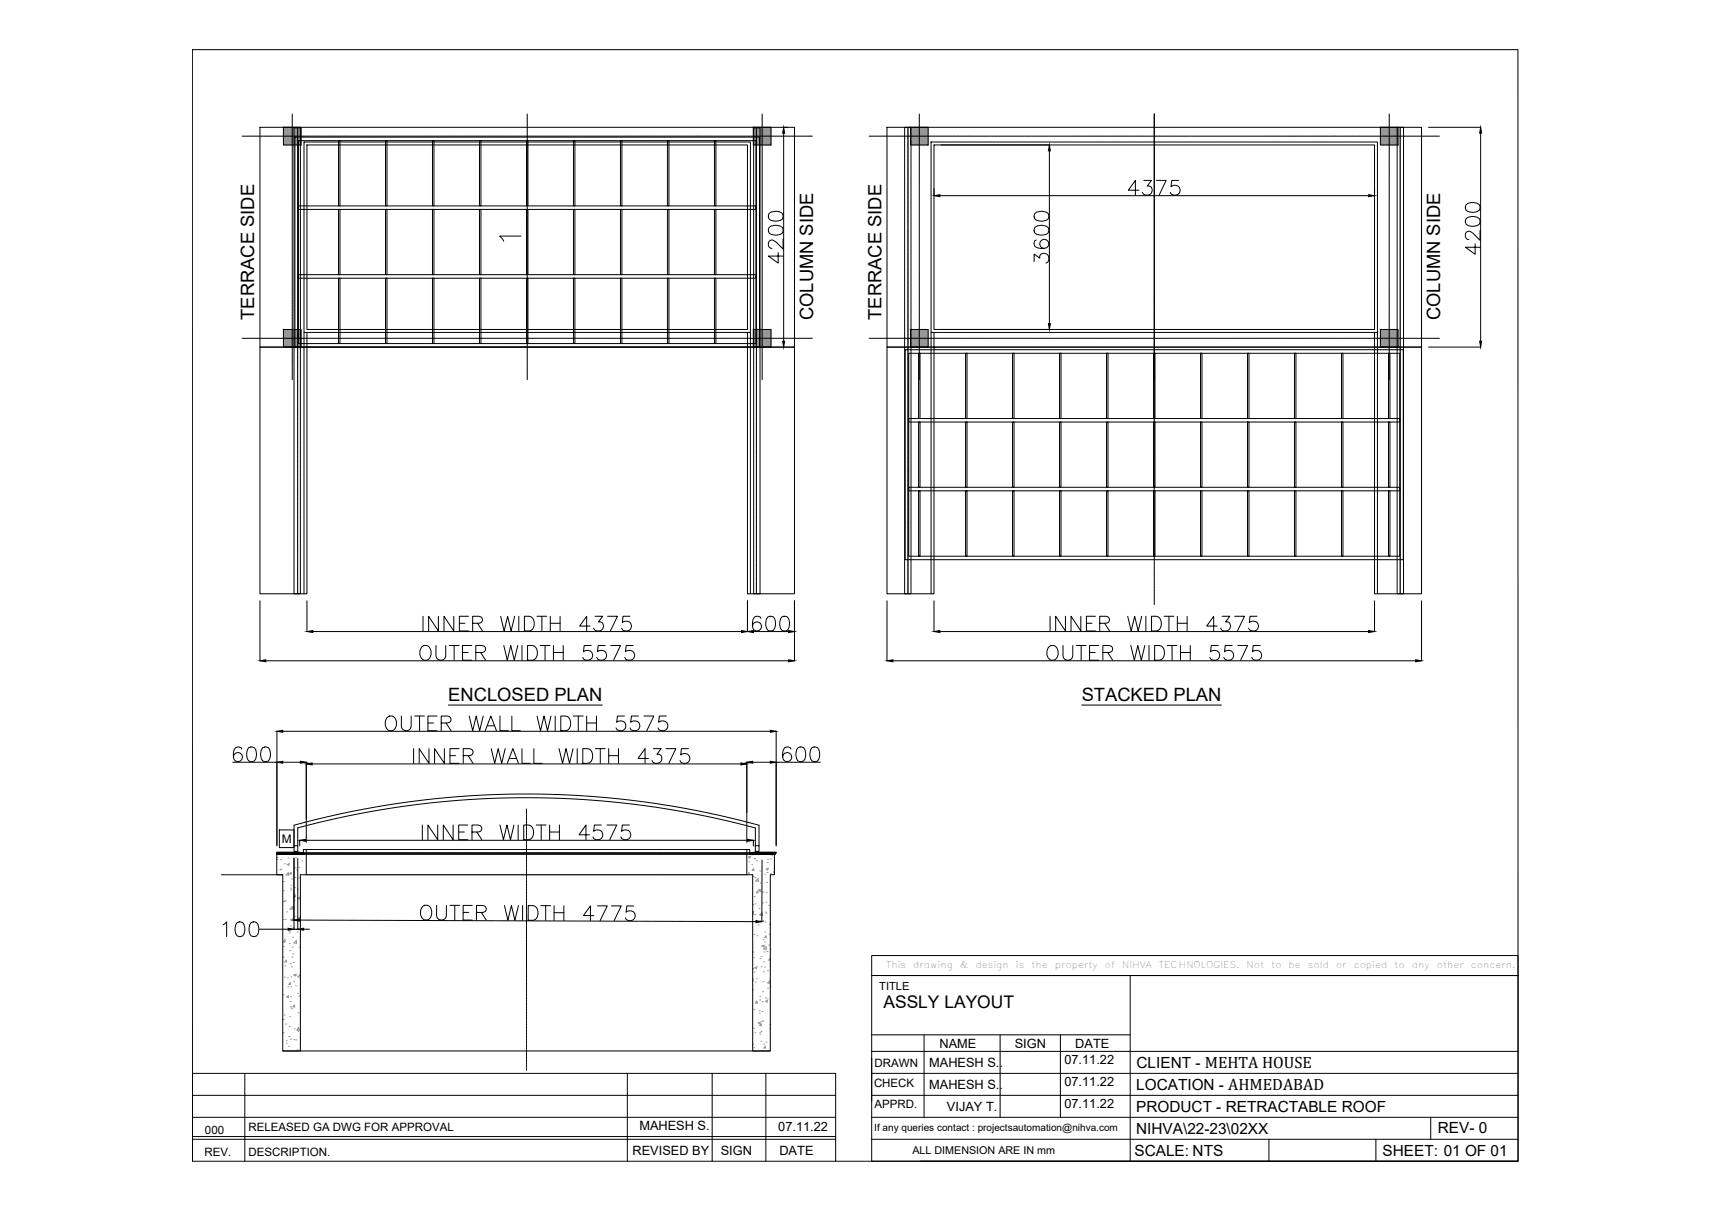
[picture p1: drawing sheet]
<svg xmlns="http://www.w3.org/2000/svg" width="594mm" height="420mm" viewBox="0 0 594 420" stroke-linecap="round" stroke-linejoin="round" font-family="sans-serif">
<defs><g id="words">
<g font-size="6.4">
<text x="88.3" y="111" transform="rotate(-90 88.3 111)">TERRACE SIDE</text>
<text x="282.4" y="111.2" transform="rotate(-90 282.4 111.2)">COLUMN SIDE</text>
<text x="306" y="111" transform="rotate(-90 306 111)">TERRACE SIDE</text>
<text x="500.1" y="111.2" transform="rotate(-90 500.1 111.2)">COLUMN SIDE</text>
<text x="155.7" y="243.5">ENCLOSED PLAN</text>
<text x="375.6" y="243.5">STACKED PLAN</text>
</g>
<text font-size="6" x="306.8" y="350">ASSLY LAYOUT</text>
<g font-size="5.3">
<text x="394.6" y="370.7">CLIENT - MEHTA HOUSE</text>
<text x="394.5" y="378.4">LOCATION - AHMEDABAD</text>
<text x="394.5" y="386">PRODUCT - RETRACTABLE ROOF</text>
<text x="394.5" y="393.6">NIHVA\22-23\02XX</text>
<text x="499.2" y="393.6">REV- 0</text>
<text x="393.9" y="401.3">SCALE: NTS</text>
<text x="480.1" y="401.3">SHEET: 01 OF 01</text>
</g>
<text font-size="4.9" x="172.2" y="85">1</text>
<g font-size="4.4">
<text x="326.2" y="364">NAME</text>
<text x="352.3" y="364">SIGN</text>
<text x="373.4" y="363.9">DATE</text>
<text x="322.6" y="370.5">MAHESH S..</text>
<text x="369.6" y="369.4">07.11.22</text>
<text x="369.6" y="377">07.11.22</text>
<text x="322.6" y="378.2">MAHESH S..</text>
<text x="328.8" y="385.7">VIJAY T.</text>
<text x="369.6" y="384.7">07.11.22</text>
<text x="222" y="392.4">MAHESH S.</text>
<text x="270.2" y="392.6">07.11.22</text>
<text x="219.6" y="401">REVISED BY</text>
<text x="250.3" y="400.9">SIGN</text>
<text x="270.6" y="401">DATE</text>
</g>
<text font-size="4.1" x="97.9" y="292.9">M</text>
<g font-size="4">
<text x="303.7" y="370.5">DRAWN</text>
<text x="303.5" y="377.3">CHECK</text>
<text x="303.7" y="384.9">APPRD.</text>
<text x="71.2" y="393.9">000</text>
<text x="86.3" y="392.8">RELEASED GA DWG FOR APPROVAL</text>
<text x="71" y="401.6">REV.</text>
<text x="86.3" y="401.5">DESCRIPTION.</text>
</g>
<text font-size="3.9" x="305.3" y="343.6">TITLE</text>
<text font-size="3.7" x="316.8" y="400.7">ALL DIMENSION ARE IN mm</text>
<text font-size="3.5" x="303.6" y="392.8">If any queries contact : projectsautomation@nihva.com</text>
<g font-size="3.2">
<text x="307.7" y="336.1">This</text>
<text x="317.1" y="336.1">drawing</text>
<text x="333.3" y="336.1">&amp;</text>
<text x="338.7" y="336.1">design</text>
<text x="352.7" y="336.1">is</text>
<text x="358.1" y="336.1">the</text>
<text x="366.2" y="336.1">property</text>
<text x="383.6" y="336.1">of</text>
<text x="389.6" y="336.1">NIHVA</text>
<text x="402.3" y="336.1">TECHNOLOGIES.</text>
<text x="432.9" y="336.1">Not</text>
<text x="441.4" y="336.1">to</text>
<text x="447.4" y="336.1">be</text>
<text x="454.1" y="336.1">sold</text>
<text x="463.9" y="336.1">or</text>
<text x="470" y="336.1">copied</text>
<text x="484.1" y="336.1">to</text>
<text x="490.2" y="336.1">any</text>
<text x="498.8" y="336.1">other</text>
<text x="510.7" y="336.1">concern.</text>
</g>
</g></defs>
<!-- layer: 0 -->
<g fill="#939598" stroke="#939598" stroke-width=".35">
<path d="M98.4 114.4l6.1 6.1v-6.1zM98.4 114.4l6.1 6.1h-6.1z"/>
<path d="M261.6 114.4l6.1 6.1v-6.1zM261.6 114.4l6.1 6.1h-6.1z"/>
<path d="M98.4 44.2l6.1 6.1v-6.1zM98.4 44.2l6.1 6.1h-6.1z"/>
<path d="M261.6 44.2l6.1 6.1v-6.1zM261.6 44.2l6.1 6.1h-6.1z"/>
<path d="M316.1 114.4l6.1 6.1v-6.1zM316.1 114.4l6.1 6.1h-6.1z"/>
<path d="M479.3 114.4l6.1 6.1v-6.1zM479.3 114.4l6.1 6.1h-6.1z"/>
<path d="M316.1 44.2l6.1 6.1v-6.1zM316.1 44.2l6.1 6.1h-6.1z"/>
<path d="M479.3 44.2l6.1 6.1v-6.1zM479.3 44.2l6.1 6.1h-6.1z"/>
</g>
<g fill="none" stroke="#000" stroke-width=".35">
<path d="M66.8 17.2h460.2l.1 386h-460.3zM90.3 44.2h185.6v76.3h-185.6zM98.4 44.2h6.1v6.1h-6.1zM102.1 44.4h2.2v161.8h-2.2zM105.6 49.3h154.9v66.1h-154.9zM106.6 50.3h152.9v64.1h-152.9zM261.6 44.2h6.1v6.1h-6.1zM261.7 44.4h2.2v161.8h-2.2zM272.1 44.2h1.3M272.1 46.2v72.3M308 44.2h185.6v76.3h-185.6zM314.1 44.2h2.2v162h-2.2z"/>
<path d="M316.1 44.2h6.1v6.1h-6.1zM323.3 49.3h155v66.1h-155zM324.3 50.3h153v64.1h-153zM326.7 50.3h37.7M364.4 52.4v60M479.3 44.2h6.1v6.1h-6.1zM485.1 44.2h2.2v162h-2.2zM496 44.2h18.1M514.1 46.2v72.3M267 79a3.9 3.9 0 0 1 4.6 0 1.65 1.65 0 0 1-.7 2.4 4.2 4.2 0 0 1-3.9-.5l-.2-.7zM267 74.1a3.9 3.9 0 0 1 4.6 0 1.65 1.65 0 0 1-.7 2.4 4.2 4.2 0 0 1-3.9-.4l-.2-.8zM324.3 65.5v2.4"/>
<path d="M326.3 67.9h148.9M359.3 79a3.9 3.9 0 0 1 4.6 0 1.65 1.65 0 0 1-.7 2.4 4.2 4.2 0 0 1-3.9-.5l-.2-.7zM359.3 74.1a3.9 3.9 0 0 1 4.6 0 1.65 1.65 0 0 1-.7 2.4 4.2 4.2 0 0 1-3.9-.4l-.2-.8zM395.4 66.1h-3.6l2.4-3.5v5.1M397.1 62.6h2.7l-1.5 2a1.64 1.64 0 0 1 1.8 1.9 1.64 1.64 0 0 1-2.2 1.2l-.8-.2-.5-.7M401.5 62.6h3.4l-2.4 5.1M409.3 62.6h-2.5l-.2 2.2a1.8 1.8 0 0 1 2.7 0 1.8 1.8 0 0 1-.3 2.7 1.8 1.8 0 0 1-2.6-.7M477.3 65.5v2.4M509 75.9a3.9 3.9 0 0 1 4.6 0 1.65 1.65 0 0 1-.7 2.4 4.2 4.2 0 0 1-3.9-.4l-.2-.8zM509 71.1a3.9 3.9 0 0 1 4.6 0 1.65 1.65 0 0 1-.7 2.4 4.2 4.2 0 0 1-3.9-.5l-.2-.7zM270.2 87.7v3.7l-3.4-2.5h5.1M271.9 83.1v3.4l-2.4-2.4a1.54 1.54 0 0 0-2.5-.3l-.2 1.5a1.27 1.27 0 0 0 1.2 1"/>
<path d="M359.1 90.9v-2.7l1.9 1.5a1.64 1.64 0 0 1 1.9-1.8 1.64 1.64 0 0 1 1.3 2.2l-.3 .8-.7 .5M359.8 83.3a1.49 1.49 0 0 0-.5 2.2 3.9 3.9 0 0 0 4.6 0 1.58 1.58 0 0 0-.7-2.3 1.58 1.58 0 0 0-2.2 1.1 1.58 1.58 0 0 0 1.5 2M512.2 84.7v3.6l-3.4-2.4h5.1M513.9 80v3.4l-2.4-2.4a1.53 1.53 0 0 0-2.5-.2l-.2 1.4a1.27 1.27 0 0 0 1.2 1M98.4 114.4h6.1v6.1h-6.1zM105.6 115.4v90.8M106.6 115.4v90.8h-16.3v-85.7h185.6v85.7h-16.4v-90.8M260.5 115.4v90.8M261.6 114.4h6.1v6.1h-6.1zM316.1 114.4h6.1v6.1h-6.1zM323.3 115.4v90.8M324.3 115.4v90.8h-16.3v-85.7h185.6v85.7h-16.3v-90.8"/>
<path d="M326.7 114.4h37.7M478.3 115.4v90.8M479.3 114.4h6.1v6.1h-6.1zM272 120.5h.1M496 120.5h18.1M90.3 208.6v20.9M106.6 208.6v10.7M108.6 219.3h148.9M146.9 214v5.1M152.2 214v5.1l-3.4-5.1v5.1M157.6 214v5.1l-3.4-5.1v5.1M159.5 216.4h1.9"/>
<path d="M162.7 214h-3.2v5.1h3.2M164.1 216.4h2.2l.7-.2a1.18 1.18 0 0 0 0-2l-.7-.2h-2.2v5.1M165.8 216.4l1.7 2.7M173.8 214l1.2 5.1 1.3-5.1 1.2 5.1 1.2-5.1M180.1 214v5.1M182.1 214h1.7a2.72 2.72 0 0 1 1.7 2.5 2.72 2.72 0 0 1-1.7 2.6h-1.7zM186.5 214h3.4M188.1 214v5.1M191.1 216.4h3.4M191.1 214v5.1M194.5 214v5.1M204.9 217.4h-3.6l2.4-3.4v5.1"/>
<path d="M206.6 214h2.7l-1.5 1.9a1.64 1.64 0 0 1 1.8 1.9 1.64 1.64 0 0 1-2.3 1.3l-.7-.2-.5-.8M211 214h3.4l-2.5 5.1M218.7 214h-2.4l-.2 2.2a1.8 1.8 0 0 1 2.7-.1 1.8 1.8 0 0 1-.3 2.7 1.8 1.8 0 0 1-2.7-.7M259.5 208.6v10.7M261.6 219.3h12.2M264.2 214.7a1.5 1.5 0 0 0-2.2-.5 3.9 3.9 0 0 0 0 4.7 1.58 1.58 0 0 0 2.3-.8 1.58 1.58 0 0 0-1.1-2.1 1.58 1.58 0 0 0-1.9 1.4M266.6 214.2a1.65 1.65 0 0 1 2.4 .8 4.2 4.2 0 0 1-.5 3.9 1.65 1.65 0 0 1-2.4-.8 4.2 4.2 0 0 1 .5-3.9zM271.4 214.2a1.66 1.66 0 0 1 2.5 .8 4.2 4.2 0 0 1-.5 3.9 1.65 1.65 0 0 1-2.4-.8 4.2 4.2 0 0 1 .4-3.9zM275.9 208.6v20.9M308 208.6v20.9M324.3 208.6v10.7M326.3 219.3h148.9"/>
<path d="M364.6 214v5.1M369.9 214v5.1l-3.4-5.1v5.1M375.3 214v5.1l-3.4-5.1v5.1M377.2 216.4h2M380.4 214h-3.2v5.1h3.2M381.8 216.4h2.2l.7-.2a1.17 1.17 0 0 0 0-2l-.7-.2h-2.2v5.1M383.5 216.4l1.7 2.7M391.5 214l1.3 5.1 1.2-5.1 1.2 5.1 1.2-5.1M397.9 214v5.1M399.8 214h1.7a2.72 2.72 0 0 1 1.8 2.5 2.72 2.72 0 0 1-1.8 2.6h-1.7zM404.2 214h3.4M405.9 214v5.1"/>
<path d="M408.8 216.4h3.4M408.8 214v5.1M412.2 214v5.1M422.6 217.4h-3.6l2.4-3.4v5.1M424.3 214h2.7l-1.5 1.9a1.64 1.64 0 0 1 1.8 1.9 1.64 1.64 0 0 1-2.2 1.3l-.8-.2-.5-.8M428.7 214h3.4l-2.4 5.1M436.5 214h-2.5l-.2 2.2a1.81 1.81 0 0 1 2.7-.1 1.81 1.81 0 0 1-.3 2.7 1.81 1.81 0 0 1-2.7-.7M477.3 208.6v10.7M493.6 208.6v20.9M92.3 229.4h181.5M146.3 224.9a1.88 1.88 0 0 1 2.1-.7 1.88 1.88 0 0 1 1.3 1.9 2.23 2.23 0 0 1-.5 2.4 2.23 2.23 0 0 1-2.4 .5 3.2 3.2 0 0 1-.5-4.1zM151.4 224.1v3.7a1.72 1.72 0 0 0 1.7 1.5 1.72 1.72 0 0 0 1.7-1.5v-3.7"/>
<path d="M156 224.1h3.4M157.7 224.1v5.1M160.6 226.6h1.9M163.8 224.1h-3.2v5.1h3.2M165.2 226.6h2.2l.7-.3a1.18 1.18 0 0 0 0-1.9l-.7-.3h-2.2v5.1M166.9 226.6l1.7 2.6M174.9 224.1l1.2 5.1 1.2-5.1 1.3 5.1 1.2-5.1M181.2 224.1v5.1M183.2 224.1h1.7a2.73 2.73 0 0 1 1.7 2.6 2.73 2.73 0 0 1-1.7 2.5h-1.7zM187.5 224.1h3.4M189.2 224.1v5.1M192.2 226.6h3.4"/>
<path d="M192.2 224.1v5.1M195.6 224.1v5.1M205.3 224.1h-2.5l-.2 2.2a1.81 1.81 0 0 1 2.7 0 1.81 1.81 0 0 1-.3 2.7 1.81 1.81 0 0 1-2.7-.7M210.1 224.1h-2.4l-.2 2.2a1.8 1.8 0 0 1 2.7 0 1.8 1.8 0 0 1-.4 2.7 1.8 1.8 0 0 1-2.6-.7M212.1 224.1h3.4l-2.5 5.1M219.8 224.1h-2.4l-.2 2.2a1.8 1.8 0 0 1 2.7 0 1.8 1.8 0 0 1-.4 2.7 1.8 1.8 0 0 1-2.6-.7M310 229.4h181.5M364 224.9a1.88 1.88 0 0 1 2.1-.7 1.88 1.88 0 0 1 1.3 1.9 2.23 2.23 0 0 1-.5 2.4 2.23 2.23 0 0 1-2.4 .5 3.2 3.2 0 0 1-.5-4.1zM369.1 224.1v3.7a1.72 1.72 0 0 0 1.7 1.5 1.72 1.72 0 0 0 1.7-1.5v-3.7M373.7 224.1h3.4M375.4 224.1v5.1M378.3 226.6h2"/>
<path d="M381.5 224.1h-3.2v5.1h3.2M382.9 226.6h2.2l.7-.3a1.2 1.2 0 0 0 0-1.9l-.7-.3h-2.2v5.1M384.6 226.6l1.7 2.6M392.6 224.1l1.3 5.1 1.2-5.1 1.2 5.1 1.2-5.1M398.9 224.1v5.1M400.9 224.1h1.7a2.73 2.73 0 0 1 1.8 2.6 2.73 2.73 0 0 1-1.8 2.5h-1.7zM405.3 224.1h3.4M407 224.1v5.1M409.9 226.6h3.4M409.9 224.1v5.1M413.3 224.1v5.1M423 224.1h-2.4l-.3 2.2a1.8 1.8 0 0 1 2.7 0 1.8 1.8 0 0 1-.3 2.7 1.8 1.8 0 0 1-2.6-.7"/>
<path d="M427.8 224.1h-2.4l-.2 2.2a1.8 1.8 0 0 1 2.7 0 1.8 1.8 0 0 1-.3 2.7 1.8 1.8 0 0 1-2.7-.7M429.8 224.1h3.4l-2.4 5.1M437.6 224.1h-2.5l-.2 2.2a1.8 1.8 0 0 1 2.7 0 1.8 1.8 0 0 1-.3 2.7 1.8 1.8 0 0 1-2.7-.7M86.4 259.6a1.66 1.66 0 0 1 2.4 .8 4.2 4.2 0 0 1-.5 3.8 1.66 1.66 0 0 1-2.4-.7 4.3 4.3 0 0 1 .5-3.9zM91.2 259.6a1.66 1.66 0 0 1 2.5 .8 4.2 4.2 0 0 1-.5 3.8 1.66 1.66 0 0 1-2.5-.7 4.2 4.2 0 0 1 .5-3.9zM96.1 253.9v39.9M98.2 253.9h169.3M134.3 249.4a1.88 1.88 0 0 1 2.1-.7 1.88 1.88 0 0 1 1.3 1.9 2.23 2.23 0 0 1-.5 2.4 2.23 2.23 0 0 1-2.5 .5 3.2 3.2 0 0 1-.4-4.1zM139.4 248.6v3.7a1.72 1.72 0 0 0 1.7 1.5 1.72 1.72 0 0 0 1.7-1.5v-3.7M143.6 260v5.1M144 248.6h3.4M145.7 248.6v5.1"/>
<path d="M148.6 251.1h1.9M148.9 260v5.1l-3.4-5.1v5.1M151.7 248.6h-3.1v5.1h3.1M153.2 251.1h2.2l.7-.3a1.17 1.17 0 0 0 0-1.9l-.7-.3h-2.2v5.1M154.3 260v5.1l-3.4-5.1v5.1M154.9 251.1l1.7 2.6M155.7 244.8h53.4M159.4 260h-3.2v5.1h3.2M162.9 248.6l1.2 5.1 1.2-5.1 1.2 5.1 1.3-5.1M168.5 253.7l1.9-5.1 2 5.1M169.2 252h2.4M170.6 260l1.2 5.1 1.2-5.1 1.2 5.1 1.2-5.1"/>
<path d="M173.6 248.6v5.1h2.9M177.7 248.6v5.1h2.9M181.2 260v5.1h2.9M185.4 260v5.1h2.9M186.5 248.6l1.2 5.1 1.2-5.1 1.2 5.1 1.2-5.1M192.8 248.6v5.1M194.1 260l1.2 5.1 1.2-5.1 1.2 5.1 1.3-5.1M194.7 248.6h1.7a2.72 2.72 0 0 1 1.8 2.6 2.72 2.72 0 0 1-1.8 2.5h-1.7zM199.1 248.6h3.4M200.4 260v5.1M200.8 248.6v5.1M202.4 260h1.7a2.73 2.73 0 0 1 1.7 2.5 2.73 2.73 0 0 1-1.7 2.6h-1.7z"/>
<path d="M203.7 251.1h3.4M203.7 248.6v5.1M206.7 260h3.4M207.1 248.6v5.1M208.4 260v5.1M211.3 260v5.1M214.7 260v5.1M216.8 248.6h-2.4l-.3 2.2a1.8 1.8 0 0 1 2.8 0 1.8 1.8 0 0 1-.4 2.7 1.8 1.8 0 0 1-2.6-.7M221.7 248.6h-2.5l-.2 2.2a1.8 1.8 0 0 1 2.7 0 1.8 1.8 0 0 1-.3 2.7 1.8 1.8 0 0 1-2.6-.7M223.6 248.6h3.4l-2.4 5.1M226.9 260h2.6l-1.4 1.9a1.64 1.64 0 0 1 1.7 1.9 1.64 1.64 0 0 1-2.2 1.3l-.7-.3-.5-.7M231.3 260h3.4l-2.5 5.1"/>
<path d="M231.4 248.6h-2.5l-.2 2.2a1.81 1.81 0 0 1 2.7 0 1.81 1.81 0 0 1-.3 2.7 1.81 1.81 0 0 1-2.6-.7M239 260h-2.4l-.2 2.1a1.8 1.8 0 0 1 2.7 0 1.8 1.8 0 0 1-.4 2.7 1.8 1.8 0 0 1-2.6-.7M269.5 253.9v39.9M277.1 259.6a1.65 1.65 0 0 1 2.4 .8 4.2 4.2 0 0 1-.5 3.8 1.66 1.66 0 0 1-2.4-.7 4.2 4.2 0 0 1 .5-3.9zM281.9 259.6a1.65 1.65 0 0 1 2.5 .8 4.2 4.2 0 0 1-.5 3.8 1.65 1.65 0 0 1-2.5-.7 4.2 4.2 0 0 1 .5-3.9zM375.6 244.8h48.5M80.8 264.7h15.3M83.9 260.1a1.51 1.51 0 0 0-2.1-.5 4 4 0 0 0 0 4.6 1.58 1.58 0 0 0 2.3-.7 1.58 1.58 0 0 0-1.1-2.1 1.58 1.58 0 0 0-2 1.4M98.2 264.7h6.1M106.3 264.7v27.8M108.4 265.3h148.9M156.2 262.4h2"/>
<path d="M160.8 262.4h2.2l.8-.3a1.18 1.18 0 0 0 0-1.9l-.8-.2h-2.2v5.1M162.5 262.4l1.7 2.7M176.1 265.1l2-5.1 1.9 5.1M176.9 263.4h2.4M211.3 262.4h3.4M225.2 263.4h-3.7l2.5-3.4v5.1M259.3 264.7v27.8M261.3 264.7h6.2M269.5 264.7h15.3M274.7 260.1a1.51 1.51 0 0 0-2.2-.5 3.9 3.9 0 0 0 0 4.6 1.59 1.59 0 0 0 2.3-.7 1.59 1.59 0 0 0-1.1-2.1 1.59 1.59 0 0 0-2 1.4M96.1 296.2h9.2v.4h-9.2zM96.1 296.2h.1"/>
<path d="M96.1 296.5h.1M96.1 296.4h.1M96.1 296.6h.1M96.1 295.9h8v.3h-8zM96.2 296.2h.1M96.2 296.4h.1M96.2 296.6h.1M96.2 296.3l-.1 .2M96.2 296.4v.1M96.3 296.3h.1M96.3 296.3l-.2 .1M96.3 296.5h.1"/>
<path d="M96.3 296.4h.1M96.3 296.6h.1M96.3 296.2l-.1 .1M96.3 296.3l-.1 .1M96.3 296.2h.1M96.3 296.4v.2M96.4 296.6h.1M96.4 296.5l-.1 .1M96.4 296.2h.1M96.4 296.4h.1M96.4 296.3v.1M96.4 296.3h.1"/>
<path d="M96.4 296.5h.1M96.5 296.2l-.4 .4M96.5 296.4l-.1 .1M96.5 296.2h.1M96.5 296.3h.1M96.5 296.5h.1M96.5 296.4h.1M96.5 296.6h.1M96.6 296.2l-.5 .4M96.6 296.2l-.1 .1M96.6 296.2h.1M96.6 296.4h.1"/>
<path d="M96.6 296.6h.1M96.6 296.3h.1M96.6 296.2l-.4 .4M96.6 296.5h.1M96.6 296.3l-.4 .3M96.6 296.5h-.1M96.7 296.3h.1M96.7 296.5h.1M96.7 296.2l-.1 .1M96.7 296.4h.1M96.7 296.4l-.1 .2M96.7 296.6h.1"/>
<path d="M96.7 296.3l-.1 .1M96.7 296.2h.1M96.8 296.4h.1M96.8 296.6h.1M96.8 296.5h.1M96.8 296.2h.1M96.8 296.2l-.1 .1M96.8 296.3v.1M96.8 296.3h.1M96.8 296.2l-.4 .4M96.9 296.3h.1M96.9 296.2l-.1 .1"/>
<path d="M96.9 296.4h.1M96.9 296.2h.1M96.9 296.3h-.1M96.9 296.4v.1M96.9 296.6h.1M96.9 296.2l-.4 .4M97 296.3h.1M97 296.5h.1M97 296.5h-.1M97 288.2h5.1v6.1h-5.1zM97 296.6h.1M97 296.2l-.3 .4"/>
<path d="M97 296.3l-.2 .3M97 296.2h.1M97.1 296.4h.1M97.1 296.2h.1M97.1 296.6h-.1M97.1 296.5l-.1 .1M97.1 296.2l-.4 .3M97.1 296.6h.1M97.1 296.3h.1M97.2 296.2h.1M97.2 296.5h.1M97.2 296.2l-.5 .4"/>
<path d="M97.2 296.4l-.1 .2M97.2 296.4h.1M97.2 296.2l-.1 .2M97.2 296.6h.1M97.2 296.5l-.1 .1M97.3 296.4h.1M97.3 296.2l-.3 .3M97.3 296.2h.1M97.3 296.3h.1M97.3 296.5h.1M97.3 296.4v.1M97.3 296.2l-.4 .4"/>
<path d="M97.3 296.6h.1M97.4 296.3h.1M97.4 296.3l-.2 .2M97.4 296.2h.1M97.4 296.5h.1M97.4 296.4h.1M97.4 296.2h-.1M97.4 296.6h.1M97.4 296.5h-.1M97.4 296.4v.1M97.5 296.4h.1M97.5 296.6h.1"/>
<path d="M97.5 296.3h.1M97.5 296.2h.1M97.5 296.5h.1M97.5 296.2l-.1 .1M97.5 296.3l-.2 .1M97.5 296.5v.1M97.6 296.3h.1M97.6 296.5h.1M97.6 296.2l-.5 .4M97.6 296.4h.1M97.6 296.6h.1M97.6 296.2h.1"/>
<path d="M97.6 296.4v.1M97.6 296.5l-.1 .1M97.7 296.5h.1M97.7 296.2l-.5 .4M97.7 296.3h.1M97.7 296.6h.1M97.7 296.3l-.2 .1M97.7 296.4l-.1 .1M97.7 296.2h.1M97.7 296.4h.1M97.8 296.6h-.1M97.8 296.5h.1"/>
<path d="M97.8 296.3h-.1M97.8 296.2h.1M97.8 296.2l-.5 .4M97.8 296.4h.1M97.8 296.6h.1M97.9 296.4h.1M97.9 296.3h.1M97.9 296.6h.1M97.9 296.2l-.4 .4M97.9 296.4l.1-.2-.4 .4M97.9 296.5h.1M97.9 296.5l-.1 .1"/>
<path d="M97.9 296.2h.1M97.9 296.4l-.1 .1M97.9 296.5v.1M98 296.3h.1M98 296.4h.1M98 296.6h.1M98 296.3l-.1 .1M98 296.5h.1M98 296.3h-.2M98 296.4v.1M98.1 296.6h.1M98.1 296.4h.1"/>
<path d="M98.1 296.5h.1M98.1 296.2h-.1M98.1 296.2h.1M98.1 296.3v.1M98.1 296.3h.1M98.1 296.4v.2M98.1 296.2l-.1 .2M98.2 296.2h.1M98.2 296.6h-.1M98.2 296.3h.1M98.2 296.5l-.1 .1M98.2 296.6h.1"/>
<path d="M98.2 296.2l-.2 .1M98.2 296.2l-.4 .4M98.2 296.4l-.3 .2M98.2 296.5h.1M98.3 296.2h.1M98.3 296.4l-.1 .1M98.3 296.4h.1M98.3 296.3l-.1 .1M98.3 296.5h.1M98.3 296.4v.1M98.3 296.6h.1M98.4 296.3h.1"/>
<path d="M98.4 296.5l-.1 .1M98.4 296.2h.1M98.4 296.3l-.1 .1M98.4 296.5h.1M98.4 296.2l-.4 .4M98.4 296.4h.1M98.4 296.6h.1M98.5 296.2h.1M98.5 296.4h.1M98.5 296.2h-.1M98.5 296.6h.1M98.5 296.3h.1"/>
<path d="M98.5 296.5h-.1M98.5 296.5h.1M98.6 296.2h.1M98.6 296.3h.1M98.6 296.3h-.1M98.6 296.5h.1M98.6 296.2l-.2 .3M98.6 296.4h.1M98.6 296.4l-.1 .1M98.6 296.6h.1M98.7 296.3h.1M98.7 296.2h.1"/>
<path d="M98.7 296.5h.1M98.7 296.4h.1M98.7 296.2l-.5 .4M98.7 296.6h.1M98.7 296.2l-.4 .4M98.7 296.3v.2M98.8 296.3h.1M98.8 296.2h-.1M98.8 296.5l-.1 .1M98.8 296.5h.1M98.8 296.2l-.1 .1M98.8 296.2h.1"/>
<path d="M98.8 296.3l-.2 .1M98.8 296.4v.1M98.9 296.4h.1M98.9 296.6h.1M98.9 296.2l-.4 .4M98.9 296.3l-.3 .2M98.9 296.3h.1M98.9 296.5l-.1 .1M98.9 296.5h.1M99 296.2l-.1 .2M99 296.2h.1M99 296.5h.1"/>
<path d="M99 296.3h.1M99 296.2l-.5 .4M99 296.4l-.1 .1M99 296.4h.1M99 296.6h.1M99.1 296.3h.1M99.1 296.3h-.2M99.1 296.6h.1M99.1 296.4h.1M99.1 296.5h.1M99.1 296.2l-.4 .4M99.1 296.2h.1"/>
<path d="M99.2 296.4l-.3 .2M99.2 296.2h.1M99.2 296.5h.1M99.2 296.4h.1M99.2 296.2l-.1 .1M99.2 296.3h.1M99.2 296.3l-.3 .3M99.2 296.4v.2M99.3 296.2l-.2 .1M99.3 296.6h.1M99.3 296.3l-.1 .1M99.3 296.6h-.1"/>
<path d="M99.3 296.3h.1M99.3 296.5h.1M99.3 296.2h.1M99.3 296.4h.1M99.4 296.5h.1M99.4 296.2l-.3 .3M99.4 296.2h.1M99.4 296.4h.1M99.4 296.2h-.1M99.4 296.6h.1M99.4 296.3h.1M99.4 296.4v.1"/>
<path d="M99.4 296.2l-.4 .4M99.5 296.3h.1M99.5 296.5l-.2 .1M99.5 296.5h.1M99.5 296.4h.1M99.5 296.6h.1M99.5 296.2l-.1 .1M99.5 296.4h-.1M99.5 296.2l-.3 .4M99.5 296.2h.1M99.6 296.4h.1M99.6 296.2h-.1"/>
<path d="M99.6 296.6h.1M99.6 296.3l-.1 .2M99.6 296.2h.1M99.6 296.3h.1M99.6 296.5h.1M99.7 296.2h.1M99.7 296.3l-.1 .1M99.7 296.3h.1M99.7 296.5h.1M99.7 296.4h.1M99.7 296.6h.1M99.7 296.2l-.4 .4"/>
<path d="M99.8 296.2l-.1 .1M99.8 296.4h.1M99.8 296.6h.1M99.8 296.3h.1M99.8 296.2h.1M99.8 296.5h.1M99.8 296.2l-.4 .4M99.8 296.5l-.2 .1M99.9 296.2h.1M99.9 296.3h.1M99.9 296.5h.1M99.9 296.2l-.2 .3"/>
<path d="M99.9 296.4h.1M99.9 296.6h.1M99.9 296.6h-.1M100 296.2h.1M100 296.4l-.1 .1M100 296.4h.1M100 296.6h.1M100 296.5h.1M100 296.3l-.1 .1M100 296.2l-.4 .4M100 296.3l-.2 .3M100 296.3h.1"/>
<path d="M100 296.5v.1M100.1 296.5h.1M100.1 296.3h.1M100.1 296.2l-.1 .1M100.1 296.2h.1M100.1 296.4h.1M100.1 296.2l-.4 .4M100.1 296.4l-.2 .1M100.1 296.6h.1M100.1 296.4l-.2 .2M100.2 296.3h.1M100.2 296.5h.1"/>
<path d="M100.2 296.2l-.1 .1M100.2 296.2h-.1M100.2 296.2h.1M100.2 296.4l-.1 .2M100.2 296.5v.1M100.2 296.2l-.2 .2M100.2 296.3v.1M100.3 296.2h.1M100.3 296.4h.1M100.3 296.3h.1M100.3 296.6h.1M100.3 296.2l-.1 .1"/>
<path d="M100.3 296.5h.1M100.4 296.2h.1M100.4 296.2l-.1 .1M100.4 296.4h.1M100.4 296.3l-.1 .1M100.4 296.5h.1M100.4 296.4v.1M100.4 296.2l-.4 .4M100.4 296.6h.1M100.5 296.5l-.1 .1M100.5 296.4h.1M100.5 296.2l-.3 .3"/>
<path d="M100.5 296.2h.1M100.5 296.3h.1M100.5 296.3l-.2 .3M100.5 296.5h.1M100.5 296.4v.1M100.5 296.2l-.3 .4M100.5 296.6h.1M100.6 296.3h.1M100.6 296.2h.1M100.6 296.5h.1M100.6 296.4h.1M100.6 296.2h-.1"/>
<path d="M100.6 296.6h.1M100.6 296.4l-.3 .2M100.6 296.5l-.1 .1M100.7 296.2h.1M100.7 296.4l-.1 .1M100.7 296.4h.1M100.7 296.6h.1M100.7 296.2l-.4 .4M100.7 296.3h.1M100.7 296.5h.1M100.7 296.2l-.1 .1M100.8 296.3h.1"/>
<path d="M100.8 296.5h.1M100.8 296.4h.1M100.8 296.6h.1M100.8 296.2l-.1 .1M100.8 296.3l-.1 .1M100.8 296.2l-.4 .4M100.8 296.2h.1M100.8 296.4l-.1 .2M100.9 296.3h.1M100.9 296.5h.1M100.9 296.6h.1M100.9 296.2h-.1"/>
<path d="M100.9 296.3l-.1 .1M100.9 296.5v.1M100.9 296.4v.1M101 296.2h.1M101 296.4h.1M101 296.2l-.4 .4M101 296.4l-.2 .2M101 296.6h.1M101 296.5h.1M101 296.2v.1M101.1 296.2h.1M101.1 296.3h.1"/>
<path d="M101.1 296.6h.1M101.1 296.2l-.5 .4M101.1 296.5h.1M101.1 296.3l-.4 .3M101.1 296.5h-.1M101.1 296.4h.1M101.1 296.3l-.1 .1M101.1 296.4l-.2 .2M101.2 296.5l-.1 .1M101.2 296.3h.1M101.2 296.4h.1M101.2 296.6h.1"/>
<path d="M101.2 296.3l-.1 .1M101.2 296.5h.1M101.3 296.4h.1M101.3 296.6h.1M101.3 296.5h.1M101.3 296.5l-.2 .1M101.3 296.2l-.1 .1M101.3 296.2h.1M101.3 296.2h-.1M101.3 296.5v.1M101.3 296.3h.1M101.3 296.2v.2"/>
<path d="M101.3 296.4v.1M101.4 296.4h.1M101.4 296.2h.1M101.4 296.6h-.1M101.4 296.3h.1M101.4 296.5h.1M101.4 296.3l-.2 .1M101.4 296.4l-.1 .1M101.4 296.6h.1M101.4 296.2l-.4 .4M101.5 296.2h.1M101.5 296.4h.1"/>
<path d="M101.5 296.6h.1M101.5 296.3l-.1 .1M101.5 296.2l-.1 .2M101.6 296.3h.1M101.6 296.6h.1M101.6 296.5h.1M101.6 296.2l-.4 .3M101.6 296.2h.1M101.6 296.2l-.4 .4M101.6 296.4v.2M101.6 296.4h.1M101.7 296.2l-.1 .2"/>
<path d="M101.7 296.2h.1M101.7 296.4h.1M101.7 296.2h-.1M101.7 296.6h.1M101.7 296.3h.1M101.7 296.5l-.1 .1M101.7 296.5h.1M101.8 296.2l-.3 .3M101.8 296.2h.1M101.8 296.3h.1M101.8 296.3h-.1M101.8 296.5h.1"/>
<path d="M101.8 296.4v.1M101.8 296.4h.1M101.8 296.2l-.4 .4M101.8 296.6h.1M101.9 296.2h.1M101.9 296.5h.1M101.9 296.4h.1M101.9 296.2h-.1M101.9 296.6h.1M101.9 296.5h-.1M102 296.6h.1M102 296.2l-.5 .4"/>
<path d="M102 296.3h.1M102 296.3l-.1 .2M102 296.5h.1M102 296.2l-.1 .1M102 296.2h.1M102 296.4h.1M102 296.3l-.2 .1M102 296.4l-.1 .2M102.1 296.4h.1M102.1 296.6h.1M102.1 296.3h.1M102.1 293.7h1.3v1.9h-1.3z"/>
<path d="M102.1 293.7v-7.2a305.9 305.9 0 0 1 161.4 .1v7.1M102.1 296.2l-.4 .4M102.1 296.4v.1M102.1 296.5l-.1 .1M102.1 296.5h.1M102.1 296.2h.1M102.2 296.2l-.1 .1M102.2 296.2h.1M102.2 296.4h.1M102.2 296.3l-.1 .1M102.2 296.5h.1M102.2 296.3l-.2 .1"/>
<path d="M102.2 296.3h.1M102.2 296.2l-.5 .4M102.2 296.4l-.1 .1M102.2 296.3l-.2 .3M102.2 296.6h.1M102.3 296.3h.1M102.3 296.3h-.1M102.3 296.4h.1M102.3 296.6h.1M102.3 296.5h.1M102.3 296.2h.1M102.4 296.4h.1"/>
<path d="M102.4 296.2h.1M102.4 296.4l-.1 .1M102.4 296.3h.1M102.4 296.5h.1M102.5 296.2l-.3 .2M102.5 296.6h.1M102.5 296.3l-.1 .1M102.5 296.3h.1M102.5 296.5h.1M102.5 296.3h-.2M102.5 296.2h.1M102.5 296.4v.1"/>
<path d="M102.5 296.4h.1M102.5 296.2l-.4 .4M102.6 296.5h.1M102.6 296.2h.1M102.6 296.4h.1M102.6 296.3l-.1 .1M102.6 296.3h.1M102.6 296.6h.1M102.6 296.3l-.2 .3M102.6 296.4l-.1 .2M102.6 296.2l-.3 .4M102.7 296.6h-.1"/>
<path d="M102.7 296.3h.1M102.7 296.5h.1M102.7 296.4h.1M102.7 296.6h.1M102.7 296.2l-.2 .1M102.7 296.2l-.3 .4M102.7 296.4l-.3 .2M102.7 296.2v.1M102.8 296.2h.1M102.8 296.4l-.1 .1M102.8 296.4h.1M102.8 296.6h.1"/>
<path d="M102.8 296.3h.1M102.8 296.5h.1M102.8 296.5v.1M102.9 296.3h.1M102.9 296.5h.1M102.9 296.2l-.1 .1M102.9 296.5l.2-.3-.4 .4M102.9 296.2h.1M102.9 296.4h-.1M102.9 296.6h-.1M102.9 296.4h.1M102.9 296.6h.1"/>
<path d="M102.9 296.2l-.4 .4M103 296.2l-.1 .1M103 296.5l-.1 .1M103 296.4h.1M103 296.6h.1M103 296.4h-.1M103 296.3h.1M103 296.2h.1M103 296.5h.1M103 296.2l-.3 .4M103.1 296.2h.1M103.1 296.3h.1"/>
<path d="M103.1 296.5h.1M103.1 296.4h.1M103.1 296.6h.1M103.2 296.4l-.2 .2M103.2 296.4h.1M103.2 296.6h.1M103.2 296.5h.1M103.2 296.3l-.1 .1M103.2 296.2h.1M103.2 296.4v.1M103.2 296.5v.1M103.3 296.5h.1"/>
<path d="M103.3 296.3h.1M103.3 296.2l-.3 .3M103.3 296.2h.1M103.3 296.4h.1M103.3 296.4v.1M103.3 296.6h.1M103.4 296.5h.1M103.4 296.3l-.4 .3M103.4 296.3h.1M103.4 293.7v-6.2a306 306 0 0 1 158.9 0v6.2M103.4 296.5l-.1 .1M103.4 296.2h-.1"/>
<path d="M103.4 298.1v24.6M103.4 296.2h.1M103.4 296.4h.1M103.4 296.2l-.1 .1M103.4 296.2v.1M103.5 296.2h.1M103.5 296.4h.1M103.5 296.3h.1M103.5 296.6h.1M103.5 296.4l-.1 .1M103.6 296.5h.1M103.6 296.3h-.2"/>
<path d="M103.6 296.2h.1M103.6 296.2l-.5 .4M103.6 296.4h.1M103.6 296.2l-.4 .4M103.6 296.3h.1M103.6 296.6h.1M103.7 296.2h.1M103.7 296.3l-.2 .3M103.7 296.3h.1M103.7 296.5h.1M103.7 296.4v.2M103.7 296.4h.1"/>
<path d="M103.7 296.2l-.3 .4M103.8 296.6h.1M103.8 296.6h-.1M103.8 296.3h.1M103.8 296.5h.1M103.8 296.2h.1M103.8 296.4h.1M103.8 296.2h-.1M103.9 296.2l-.3 .3M103.9 296.2h.1M103.9 296.4h.1M103.9 296.6h.1"/>
<path d="M103.9 296.3h.1M103.9 296.3h-.1M103.9 296.5h.1M103.9 296.4v.1M103.9 296.2l-.4 .4M103.9 296.6h-.1M104 296.3h.1M104 296.5l-.2 .1M104 296.5h.1M104 296.4h.1M104 296.6h.1M104 296.2l-.1 .1"/>
<path d="M104 296.4h-.1M104 296.4v.1M104.1 296.6h.1M104.1 296.3h.1M104.1 296.2l-.5 .4M104.1 291.8v2M104.1 296.5h.1M104.1 296.2l-.1 .2M104.1 296.2h.1M104.1 296.4h.1M104.2 296.2h.1M104.2 296.6h.1"/>
<path d="M104.2 296.3l-.1 .1M104.2 296.3h-.1M104.2 296.2l-.4 .4M104.2 296.4l-.1 .1M104.2 296.4h.1M104.2 296.5h.1M104.3 296.2h-.1M104.3 296.2l-.1 .2M104.3 296.5l-.2 .1M104.3 296.2h.1M104.3 296.3h.1M104.3 296.5h.1"/>
<path d="M104.3 296.3l-.1 .1M104.3 296.4h.1M104.3 296.6h.1M104.4 296.2l-.1 .1M104.4 296.4h.1M104.4 296.4h-.1M104.4 296.6h.1M104.4 296.3h.1M104.4 296.5h.1M104.4 296.2l-.5 .4M104.4 296.2h.1M104.4 296.4l-.1 .1"/>
<path d="M104.5 296.5h.1M104.5 296.3l-.1 .1M104.5 296.5h-.1M104.5 296.2h.1M104.5 296.4h.1M104.5 296.3l-.2 .3M104.5 296.3h.1M104.5 296.6h.1M104.5 296.2l-.4 .4M104.5 296.5v.1M104.6 296.2h.1M104.6 296.4h.1"/>
<path d="M104.6 296.3h.1M104.6 296.5h.1M104.6 296.2l-.3 .4M104.6 296.6h.1M104.7 296.3h.1M104.7 296.5h.1M104.7 296.5l-.1 .1M104.7 296.2l-.2 .1M104.7 296.2h-.1M104.7 296.2h.1M104.7 296.4h.1M104.7 296.6h.1"/>
<path d="M104.7 296.3l-.1 .1M104.8 296.2h.1M104.8 296.4h.1M104.8 296.6h-.1M104.8 296.3h.1M104.8 296.6h.1M104.8 296.5h.1M104.8 296.3h-.1M104.8 296.2l-.5 .4M104.8 296.5v.1M104.9 296.4h.1M104.9 296.6h.1"/>
<path d="M104.9 296.2l-.5 .4M104.9 296.2h.1M104.9 296.4l-.2 .2M104.9 296.3h.1M104.9 296.5v.1M105 296.5h.1M105 296.2l-.5 .3M105 296.2h.1M105 296.3h.1M105 296.3l-.1 .1M105 296.4v.1M105 296.4h.1"/>
<path d="M105 296.2l-.3 .3M105 296.6h.1M105.1 296.2h.1M105.1 296.5h.1M105.1 296.4h.1M105.1 296.2h-.1M105.1 296.6h.1M105.1 296.4l-.3 .2M105.1 296.5l-.1 .1M105.1 296.4v.1M105.2 296.6h.1M105.2 296.2l-.2 .1"/>
<path d="M105.2 296.3h.1M105.2 296.3h-.1M105.2 296.5h.1M105.2 296.4h.1M105.2 296.2l-.3 .4M105.2 296.2h.1M105.2 296.4l-.3 .2M105.3 296.4h.1M105.3 296.6h.1M105.3 296.2l-.1 .1M105.3 296.5h.1M105.3 296.3l-.1 .1"/>
<path d="M105.3 296.3h.1M105.3 296.5l-.1 .1M105.3 296.2h.1M105.3 296.4v.1M105.3 296.6v-1.6h1v8.8h-2v61.1h-6.1v-61.1M105.3 296.6h-9.2v7.2h2.1M105.3 296.3l-.2 .3M106.1 291.8h153.4M146.6 286.5v5.1M152 286.5v5.1l-3.4-5.1v5.1M157.3 286.5v5.1l-3.4-5.1v5.1M159.3 288.9h1.9"/>
<path d="M162.4 286.5h-3.1v5.1h3.1M163.9 288.9h2.2l.7-.2a1.18 1.18 0 0 0 0-2l-.7-.2h-2.2v5.1M165.6 288.9l1.7 2.7M173.6 286.5l1.2 5.1 1.2-5.1 1.2 5.1 1.3-5.1M179.9 286.5v5.1M181.8 286.5h1.7a2.72 2.72 0 0 1 1.8 2.5 2.72 2.72 0 0 1-1.8 2.6h-1.7zM186.2 286.5h3.4M187.9 286.5v5.1M190.8 288.9h3.4M190.8 286.5v5.1M194.2 286.5v5.1M204.7 289.9h-3.7l2.5-3.4v5.1"/>
<path d="M208.8 286.5h-2.4l-.3 2.2a1.8 1.8 0 0 1 2.7-.1 1.8 1.8 0 0 1-.3 2.7 1.8 1.8 0 0 1-2.6-.7M210.7 286.5h3.4l-2.4 5.1M218.5 286.5h-2.4l-.3 2.2a1.8 1.8 0 0 1 2.8-.1 1.8 1.8 0 0 1-.4 2.7 1.8 1.8 0 0 1-2.6-.7M259.3 295h1v1.6h8.6v7.2h-1.4v61.1h-6.2v-61.1h-2zM260.3 296.2h8.6v.4h-8.6zM260.3 296.4h.1M260.3 296.2h.1M260.3 296.6h.1M260.4 296.3h.1M260.4 296.6h.1M260.4 296.5h.1M260.4 296.3h-.1"/>
<path d="M260.4 296.4h.1M260.4 296.2l-.1 .1M260.4 296.4h-.1M260.4 296.2v.1M260.5 296.4h.1M260.5 296.6h.1M260.5 296.3h.1M260.5 296.2l-.2 .2M260.5 296.3l-.1 .1M260.5 296.5h.1M260.5 296.2h.1M260.5 296.4l-.1 .1"/>
<path d="M260.5 296.5v.1M260.6 296.4h.1M260.6 296.2l-.1 .1M260.6 296.2h.1M260.6 296.6h.1M260.6 296.3h.1M260.6 296.2l-.3 .3M260.6 296.4l-.1 .2M260.7 296.5h.1M260.7 296.2l-.1 .2M260.7 296.2h.1M260.7 296.4h.1"/>
<path d="M260.7 296.2h-.1M260.7 296.4h-.2M260.7 296.5l-.1 .1M260.8 296.3h.1M260.8 296.3h-.1M260.8 296.2l-.5 .4M260.8 296.6h.1M260.8 296.2h.1M260.8 296.5h.1M260.9 296.4h.1M260.9 296.4h-.1M260.9 296.5h.1"/>
<path d="M260.9 296.2h.1M260.9 296.3l-.1 .1M260.9 296.2l-.5 .4M260.9 296.4v.1M260.9 296.6h.1M260.9 296.3h.1M260.9 296.5v.1M261 296.2l-.3 .3M261 296.2h.1M261 296.3l-.1 .1M261 296.3h.1M261 296.5l-.1 .1"/>
<path d="M261 296.5h.1M261 296.2v.1M261 296.4h.1M261 296.6h.1M261 296.2l-.3 .4M261.1 296.3h.1M261.1 296.2h.1M261.1 296.4l-.1 .2M261.1 296.4h.1M261.1 296.6h.1M261.1 296.5v.1M261.1 296.5h.1"/>
<path d="M261.1 296.2l-.1 .2M261.2 296.4h.1M261.2 296.3h.1M261.2 296.6h.1M261.2 296.5h.1M261.2 296.3l-.4 .2M261.2 296.2h.1M261.2 296.4l.2-.2-.3 .4M261.2 296.5v.1M261.3 296.2h.1M261.3 296.4h.1M261.3 296.6h.1"/>
<path d="M261.3 296.2l-.5 .4M261.3 296.3h.1M261.3 296.2l-.4 .4M261.4 296.5h.1M261.4 296.2h.1M261.4 296.5v.1M261.4 296.3h.1M261.4 296.4h.1M261.4 296.6h.1M261.5 296.3l-.2 .1M261.5 296.3h.1M261.5 296.3l-.4 .2"/>
<path d="M261.5 296.4h.1M261.5 296.6h.1M261.5 296.5l-.1 .1M261.5 296.5h.1M261.5 296.2h.1M261.6 296.2h.1M261.6 295.9h7.9v.3h-7.9zM261.6 291.8v2M261.6 296.3h.1M261.6 296.3l-.1 .1M261.6 296.5h.1M261.6 296.4l-.1 .1"/>
<path d="M261.6 296.4h.1M261.6 296.2l-.4 .4M261.6 296.4l-.2 .1M261.7 296.4h.1M261.7 296.6h.1M261.7 296.2l-.2 .1M261.7 296.3h.1M261.7 296.5h.1M261.7 296.5h-.1M261.7 296.2h.1M261.8 296.3h.1M261.8 296.2l-.5 .4"/>
<path d="M261.8 296.3l-.1 .2M261.8 296.5h.1M261.8 296.2h.1M261.8 296.4h.1M261.8 296.6h.1M261.8 296.5v.1M261.8 296.2l-.2 .2M261.9 296.3l-.1 .1M261.9 296.3h.1M261.9 296.2h.1M261.9 296.5h.1M261.9 296.2l-.4 .4"/>
<path d="M261.9 296.4l-.1 .1M261.9 296.4h.1M261.9 296.2v.2M262 296.2h.1M262 296.4h.1M262 296.2h-.1M262 296.6h.1M262 296.4h-.1M262 296.3h.1M262 296.3l-.3 .3M262 296.2l-.5 .4M262 296.5h-.1"/>
<path d="M262.1 296.3h.1M262.1 296.5h.1M262.1 296.2l-.1 .1M262.1 296.2l-.3 .4M262.1 296.4h-.1M262.1 296.6h.1M262.1 296.2h.1M262.1 296.4h.1M262.2 296.6h.1M262.2 296.5h-.1M262.2 296.2h.1M262.2 296.4h.1"/>
<path d="M262.2 296.3l-.2 .2M262.2 296.3h.1M262.2 296.5v.1M262.2 296.5h.1M262.3 296.2h.1M262.3 293.7h1.3v1.9h-1.3zM262.3 296.3h.1M262.3 296.5h.1M262.3 296.3l-.2 .1M262.3 296.4l-.1 .1M262.3 296.4h.1M262.3 296.6h.1"/>
<path d="M262.4 296.2h-.1M262.4 296.2l-.1 .2M262.4 296.2h.1M262.4 296.4h.1M262.4 296.4l-.1 .1M262.4 296.3h.1M262.4 296.6h.1M262.4 296.5l-.1 .1M262.4 296.5h.1M262.4 296.2l-.5 .4M262.4 296.2v.1M262.5 296.3h.1"/>
<path d="M262.5 296.6h.1M262.5 296.5h.1M262.5 296.2l-.5 .4M262.5 296.4l-.1 .1M262.5 296.2h.1M262.5 296.4h.1M262.5 296.3h-.1M262.6 296.6h.1M262.6 296.4h.1M262.6 296.3l-.1 .1M262.6 296.5l-.1 .1M262.6 296.5h.1"/>
<path d="M262.6 296.2l-.4 .4M262.6 296.3h.1M262.6 296.5v.1M262.6 296.2h.1M262.7 296.4h.1M262.7 296.2l-.1 .1M262.7 296.2h.1M262.7 296.4l-.2 .1M262.7 296.3l-.1 .1M262.7 296.2l-.3 .4M262.7 296.6h.1M262.7 296.3h.1"/>
<path d="M262.8 296.5h.1M262.8 296.2h.1M262.8 296.4h-.1M262.8 296.4h.1M262.8 296.2v.1M262.8 296.4l-.2 .2M262.9 296.6h.1M262.9 296.3l-.2 .2M262.9 296.4l-.1 .1M262.9 296.4h.1M262.9 296.2l-.4 .4M262.9 296.2h.1"/>
<path d="M262.9 296.3h.1M262.9 296.5v.1M262.9 296.5h.1M262.9 296.2v.1M263 296.4l-.3 .2M263 296.5h.1M263 296.3h.1M263 296.2h.1M263 296.4l-.1 .2M263 296.4h.1M263 296.2h-.1M263 296.6h.1"/>
<path d="M263.1 296.2l-.1 .2M263.1 296.2h.1M263.1 296.4h.1M263.1 296.6h.1M263.1 296.3h.1M263.1 296.5l-.1 .1M263.1 296.5h.1M263.1 296.2l-.2 .2M263.2 296.3l-.2 .1M263.2 296.3h.1M263.2 296.2h.1M263.2 296.5h.1"/>
<path d="M263.2 296.4h.1M263.2 296.6h.1M263.2 296.2l-.4 .4M263.2 296.4l-.1 .1M263.2 296.2v.1M263.3 296.3h.1M263.3 296.6h.1M263.3 296.5h.1M263.3 296.3h-.1M263.3 296.2l-.3 .4M263.3 296.5h-.1M263.3 296.3v.1"/>
<path d="M263.4 296.3h.1M263.4 296.4h.1M263.4 296.6h.1M263.4 296.5h.1M263.4 296.2h.1M263.4 296.4v.1M263.4 296.3v.1M263.5 296.4h.1M263.5 296.3h.1M263.5 296.6h.1M263.5 296.2l-.5 .4M263.5 296.5l-.1 .1"/>
<path d="M263.5 296.5h.1M263.5 296.2l-.2 .4M263.5 296.2h.1M263.6 296.3h.1M263.6 296.4l-.2 .1M263.6 296.4h.1M263.6 296.6h.1M263.6 296.2l-.4 .4M263.6 296.5h.1M263.6 296.5v.1M263.6 296.2l-.1 .1M263.7 296.3h.1"/>
<path d="M263.7 296.6h.1M263.7 296.2l-.4 .4M263.7 296.3l-.1 .1M263.7 296.5h.1M263.7 296.2h.1M263.7 296.4h.1M263.7 296.5l-.1 .1M263.8 296.3h.1M263.8 296.4h.1M263.8 296.2h.1M263.8 296.6h.1M263.8 296.4l-.2 .1"/>
<path d="M263.8 296.5h.1M263.8 296.3h-.1M263.8 296.4l-.1 .2M263.8 296.3v.1M263.9 296.5h.1M263.9 296.2h.1M263.9 296.4h.1M263.9 296.2l-.5 .4M263.9 296.4l-.1 .1M263.9 296.2v.1M264 296.2h.1M264 296.3h.1"/>
<path d="M264 296.3h-.1M264 296.5h.1M264 296.2l-.4 .3M264 296.6h.1M264 296.3l-.1 .1M264 296.5l-.2 .1M264.1 296.2h.1M264.1 296.5h.1M264.1 296.4h.1M264.1 296.2h-.1M264.1 296.6h.1M264.1 296.4l-.3 .2"/>
<path d="M264.1 296.5l-.1 .1M264.1 296.2l-.4 .4M264.1 296.3h.1M264.2 296.5h.1M264.2 296.4l-.1 .1M264.2 296.2l-.3 .3M264.2 296.2h.1M264.2 296.3h.1M264.2 296.4h.1M264.2 296.6h.1M264.2 296.2v.1M264.3 296.3l-.2 .1"/>
<path d="M264.3 296.3h.1M264.3 296.2l-.4 .4M264.3 296.2h-.1M264.3 296.2h.1M264.3 296.4h.1M264.3 296.6h.1M264.3 296.4l-.1 .1M264.3 296.5l-.1 .1M264.3 296.5h.1M264.4 296.2h.1M264.4 296.6h.1M264.4 296.3l-.1 .1"/>
<path d="M264.4 296.3h.1M264.4 296.5h.1M264.4 296.4h.1M264.5 296.5h.1M264.5 296.2h.1M264.5 296.2l-.4 .4M264.5 296.4h.1M264.5 296.6h.1M264.5 296.5l-.1 .1M264.5 296.2l-.1 .2M264.5 296.3h.1M264.5 296.4l.1-.2-.3 .4"/>
<path d="M264.6 296.5h.1M264.6 296.3l-.5 .3M264.6 296.2h.1M264.6 296.4h-.1M264.6 298.7l-.1 21.4M264.6 296.5v.1M264.6 296.3h.1M264.6 296.4h.1M264.7 296.6h.1M264.7 296.3l-.1 .1M264.7 296.3h.1M264.7 296.4l-.3 .1"/>
<path d="M264.7 296.4h.1M264.7 296.5h.1M264.7 296.2h.1M264.7 296.2l-.1 .1M264.8 296.2h.1M264.8 296.3l-.1 .1M264.8 296.3h.1M264.8 296.4h.1M264.8 296.2l-.1 .2M264.8 296.6h.1M264.9 296.5h.1M264.9 296.6h.1"/>
<path d="M264.9 296.2l-.4 .4M264.9 296.4h-.1M264.9 296.3h.1M264.9 296.2l-.1 .1M264.9 296.2h.1M264.9 296.4h.1M265 296.3l-.3 .3M265 296.5h.1M265 296.2h.1M265 296.4l-.1 .1M265 296.4h.1M265 296.6h.1"/>
<path d="M265 296.3h.1M265 296.5v.1M265.1 296.2h.1M265.1 296.6h.1M265.1 296.3h.1M265.1 296.5l-.1 .1M265.1 296.3l-.4 .3M265.1 296.5h.1M265.1 296.2l-.5 .4M265.1 296.4h.1M265.1 296.3l-.1 .2M265.2 296.2l-.1 .1"/>
<path d="M265.2 296.2h.1M265.2 296.4h.1M265.2 296.2h-.1M265.2 296.6h.1M265.2 296.4h-.2M265.2 296.3h.1M265.2 296.5l-.1 .1M265.3 296.3h.1M265.3 296.3h-.1M265.3 296.5h.1M265.3 296.4h.1M265.3 296.2l-.5 .4"/>
<path d="M265.3 296.6h.1M265.3 296.2h.1M265.4 296.6h.1M265.4 296.3l-.1 .1M265.4 296.2l-.4 .4M265.4 296.5h-.1M265.4 296.4h.1M265.4 296.3h.1M265.4 296.2h.1M265.4 296.5h.1M265.4 296.2l-.2 .3M265.5 296.2h.1"/>
<path d="M265.5 296.3l-.2 .1M265.5 296.3h.1M265.5 296.5l-.1 .1M265.5 296.5h.1M265.5 296.4h.1M265.5 296.6h.1M265.6 296.2l-.4 .4M265.6 296.4h.1M265.6 296.4l-.2 .2M265.6 296.3h.1M265.6 296.6h.1M265.6 296.5l-.1 .1"/>
<path d="M265.6 296.5h.1M265.6 296.2v.1M265.6 296.2h.1M265.7 296.5h.1M265.7 296.3l-.2 .1M265.7 296.3h.1M265.7 296.2l-.5 .4M265.7 296.4l-.1 .1M265.7 296.2h.1M265.7 296.4h.1M265.7 296.6h.1M265.8 296.4h.1"/>
<path d="M265.8 296.4l-.1 .2M265.8 296.6h.1M265.8 296.5h.1M265.8 296.3l-.1 .1M265.8 296.5h-.1M265.8 296.2h.1M265.8 296.2l-.5 .4M265.9 296.4h.1M265.9 296.2h.1M265.9 296.4l-.2 .1M265.9 296.3h.1M265.9 296.5l-.1 .1"/>
<path d="M265.9 296.2v.1M265.9 296.6h.1M265.9 296.3l-.1 .1M266 296.3h.1M266 296.5h.1M266 296.3h-.2M266 296.2l-.4 .4M266 296.2h.1M266 296.4l-.1 .1M266 296.4h.1M266.1 296.4h.1M266.1 296.2h-.1"/>
<path d="M266.1 296.6h.1M266.1 296.3l-.1 .1M266.1 296.4l-.1 .1M266.1 296.2l-.4 .4M266.1 296.2h.1M266.1 296.3h.1M266.1 296.5h.1M266.2 296.4h.1M266.2 296.6h.1M266.2 296.2l-.2 .1M266.2 296.2l-.4 .4M266.2 296.3h.1"/>
<path d="M266.2 296.5h.1M266.2 296.2h.1M266.2 296.4l-.2 .2M266.2 296.3v.1M266.3 296.2h.1M266.3 296.4h.1M266.3 296.6h.1M266.3 296.3h.1M266.3 296.5l-.1 .1M266.3 296.5h.1M266.3 296.2l-.4 .4M266.4 296.3l-.1 .1"/>
<path d="M266.4 296.3h.1M266.4 296.2h.1M266.4 296.5h.1M266.4 296.4l-.1 .1M266.4 296.4h.1M266.4 296.6h.1M266.4 296.2l-.4 .4M266.4 296.5v.1M266.4 296.2v.2M266.5 296.4h.1M266.5 296.6h.1M266.5 296.4h-.1"/>
<path d="M266.5 296.3h.1M266.5 296.2h.1M266.5 296.5h.1M266.5 296.2l-.4 .4M266.5 296.5h-.1M266.6 296.2l-.1 .1M266.6 296.4h.1M266.6 296.4l-.1 .1M266.6 296.6h.1M266.7 296.5h.1M266.7 296.2h-.1M266.7 296.2l-.5 .4"/>
<path d="M266.7 296.5h-.2M266.7 296.2h.1M266.7 296.3l-.1 .2M266.7 296.3h.1M266.7 296.6h.1M266.7 296.5v.1M266.7 296.2v.1M266.7 296.4h.1M266.8 296.3l-.2 .1M266.8 296.3h.1M266.8 296.4l-.1 .1M266.8 296.4h.1"/>
<path d="M266.8 296.6h.1M266.8 296.2l-.2 .2M266.8 296.5h.1M266.8 296.3v.1M266.8 296.5v.1M266.9 296.3h.1M266.9 296.6h.1M266.9 296.5l-.1 .1M266.9 296.5h.1M266.9 296.2l-.5 .4M266.9 296.2l-.1 .2M266.9 296.2h.1"/>
<path d="M266.9 296.4h.1M267 296.4l-.2 .1M267 296.2h.1M267 296.4h.1M267 296.6h.1M267 296.3h.1M267 296.5v.1M267 296.5h.1M267 296.3h-.1M267.1 296.4h.1M267.1 296.3l-.1 .1M267.1 296.5l-.1 .1"/>
<path d="M267.1 296.5h.1M267.1 296.2l-.2 .2M267.1 296.2h.1M267.1 296.2l-.5 .4M267.1 296.6h.1M267.1 296.2v.1M267.2 296.2h.1M267.2 296.3h.1M267.2 296.5h.1M267.2 296.3l-.1 .1M267.2 296.4l-.1 .2M267.2 296.2l-.4 .4"/>
<path d="M267.2 296.6h.1M267.3 296.2h.1M267.3 296.4h.1M267.3 296.2h-.1M267.3 296.6h.1M267.3 296.4h-.1M267.3 296.2l-.3 .3M267.3 296.4v.1M267.4 296.3h.1M267.4 296.3h-.1M267.4 296.5h.1M267.4 296.2l-.5 .4"/>
<path d="M267.4 296.2h.1M267.4 296.5v.1M267.4 296.4h.1M267.4 296.6h.1M267.4 296.2v.1M267.4 296.4l-.2 .2M267.5 296.2l-.4 .4M267.5 296.2h.1M267.5 296.4h.1M267.5 296.6h.1M267.5 296.3h.1M267.5 296.5h.1"/>
<path d="M267.5 296.2l-.2 .3M267.6 296.6h.1M267.6 296.2h-.1M267.6 296.3h.1M267.6 296.5l-.1 .1M267.6 296.5h.1M267.6 296.4l-.1 .2M267.6 296.2h.1M267.6 296.4h.1M267.6 296.3l-.1 .1M267.7 296.2h.1M267.7 296.5h.1"/>
<path d="M267.7 296.4h.1M267.7 296.6h.1M267.7 296.2l-.4 .4M267.7 296.4l-.1 .1M267.7 296.2v.1M267.8 296.3h.1M267.8 296.2h-.1M267.8 296.5h.1M267.8 296.3h-.1M267.8 296.2l-.5 .4M267.8 296.5h-.2M267.8 296.2h.1"/>
<path d="M267.8 296.4h.1M267.8 296.3l-.1 .1M267.8 296.5v.1M267.9 296.4h.1M267.9 296.4h-.1M267.9 296.6h.1M267.9 296.3h.1M267.9 296.5h.1M267.9 296.4l-.1 .1M267.9 296.3v.1M268 296.2h.1M268 296.4l-.1 .1"/>
<path d="M268 296.4h.1M268 296.2l-.5 .4M268 296.3h.1M268 296.2l-.1 .2M268 296.6h.1M268.1 296.3h.1M268.1 296.5h.1M268.1 296.4l-.2 .1M268.1 296.6h.1M268.1 296.2l-.4 .4M268.1 296.2l-.1 .1M268.1 296.2h.1"/>
<path d="M268.1 296.4h.1M268.2 296.5l-.2 .1M268.2 296.3l-.3 .3M268.2 296.5h.1M268.2 296.2l-.4 .4M268.2 296.2h.1M268.2 296.4h.1M268.2 296.6h.1M268.2 296.3h.1M268.3 296.4l-.2 .1M268.3 296.3h.1M268.3 296.5h.1"/>
<path d="M268.3 296.3h-.1M268.3 296.2h.1M268.3 296.4h.1M268.3 296.6h.1M268.3 296.2l-.4 .4M268.4 296.2h.1M268.4 296.4h.1M268.4 296.6h.1M268.4 296.4l-.1 .1M268.4 296.3h.1M268.4 296.5l-.1 .1M268.4 296.5h.1"/>
<path d="M268.5 296.3h.1M268.5 296.3l-.3 .3M268.5 296.5h.1M268.5 296.4h.1M268.5 296.2l-.4 .4M268.5 296.6h.1M268.5 296.2h.1M268.6 296.6h.1M268.6 296.4l-.3 .2M268.6 296.4h.1M268.6 296.5l-.2 .1M268.6 296.2l-.4 .4"/>
<path d="M268.6 296.3h.1M268.6 296.3l-.1 .2M268.6 296.5h.1M268.6 296.4v.1M268.7 296.2l-.3 .3M268.7 296.2h.1M268.7 296.3l-.3 .3M268.7 296.3h.1M268.7 296.5h.1M268.7 296.4h.1M268.7 296.6h.1M268.7 296.2v.1"/>
<path d="M268.7 296.3l-.1 .1M268.8 296.3h.1M268.8 296.4l-.1 .2M268.8 296.6h.1M268.8 296.5l-.1 .1M268.8 296.5h.1M268.8 296.2h.1M268.8 296.2v.1M268.8 296.5l-.2 .1M268.8 296.4h.1M268.8 296.4v.1M268.9 296.3l-.1 .1"/>
<path d="M268.9 296.3l-.4 .3M268.9 296.5l-.1 .1M268.9 296.5h.1M268.9 296.3h.1M268.9 296.2l-.5 .4M268.9 296.4h.1M268.9 296.6h.1M76.9 303.8h21.3M102 319.5l.1-21.4v24.6M104.1 319.5l158.4 .5M146.5 315.1a1.88 1.88 0 0 1 2.2-.7 1.88 1.88 0 0 1 1.2 1.9 2.23 2.23 0 0 1-.5 2.4 2.23 2.23 0 0 1-2.4 .5 3.2 3.2 0 0 1-.5-4.1zM151.6 314.4v3.6a1.72 1.72 0 0 0 1.7 1.5 1.72 1.72 0 0 0 1.7-1.5v-3.6"/>
<path d="M156.2 314.4h3.4M157.9 314.4v5.1M160.8 316.8h2M164 314.4h-3.2v5.1h3.2M165.4 316.8h2.2l.7-.2a1.17 1.17 0 0 0 0-1.9l-.7-.3h-2.2v5.1M167.1 316.8l1.7 2.7M175.2 314.4l1.1 5.1 1.3-5.1 1.2 5.1 1.2-5M181.5 314.5l-.1 5.1M183.4 314.5h1.7a2.72 2.72 0 0 1 1.8 2.5 2.72 2.72 0 0 1-1.8 2.6h-1.7zM187.8 314.5h3.4M189.5 314.5v5.1M192.4 316.9h3.4"/>
<path d="M192.4 314.5v5.1M195.8 314.5v5.1M206.2 317.9h-3.6l2.4-3.4v5.1M207.4 314.5l3.4 .1-2.4 5M212.3 314.6h3.4l-2.4 5.1M220.1 314.6h-2.5l-.2 2.2a1.8 1.8 0 0 1 2.7-.1 1.8 1.8 0 0 1-.3 2.7 1.8 1.8 0 0 1-2.7-.7M77.5 321.1l1.2-1v5.1M82.3 320.4a1.65 1.65 0 0 1 2.5 .7 4.2 4.2 0 0 1-.5 3.9 1.66 1.66 0 0 1-2.5-.8 4.2 4.2 0 0 1 .5-3.8zM87.2 320.4a1.65 1.65 0 0 1 2.4 .7 4.2 4.2 0 0 1-.5 3.9 1.65 1.65 0 0 1-2.4-.8 4.2 4.2 0 0 1 .5-3.8zM90.1 322.7h10M102.1 322.7h1.3M105.4 322.7h2.1"/>
<path d="M302.7 331.8h224.4v6.9h-224.4zM302.7 338.7h224.4v64.5h-224.4zM306.5 338.7h220.6M392.4 338.7v64.5M302.7 359.3h89.7M320.8 359.3v28.7M347.2 359.3v28.7M368.2 359.3v28.7M85 372.7v30.5M98.2 364.9h169.3M217.8 372.7v30.5M247.3 372.7v30.5"/>
<path d="M265.9 372.7v30.5M302.7 367.5v14.9M302.7 372.7h224.4M302.7 365.1h224.4M66.8 388h223.3M66.8 380.3h223.3M66.8 395.6h223.3M66.8 394.7h223.3M302.7 388h224.4M302.7 380.3h224.4M302.7 395.6h224.4M440.6 395.6v7.6"/>
<path d="M477.7 395.6v7.6M496.8 388v7.6M66.8 403.2v-30.5h223.3v30.5M319.6 403.2h207.5"/>
</g>
<!-- layer: OSY -->
<g fill="none" stroke="#000" stroke-width=".35">
<path d="M101.5 39.6v.3M183.1 39.6v.3M264.6 39.6v.3M319.2 39.6v.3M400.8 39.5v92.8M482.4 39.6v.3M84 47.3h.4M84.6 47.3h.1M84.8 47.3h.7M85.6 47.3h.1M85.9 47.3h.6M86.6 47.3h.2"/>
<path d="M86.9 47.3h.6M87.7 47.3h.1M87.9 47.3h.7M88.7 47.3h.1M89 47.3h.6M89.7 47.3h.2M90 47.3h.7M90.8 47.3h.1M91 47.3h.7M91.8 47.3h.1M92.1 47.3h.6M92.9 47.3h.1"/>
<path d="M93.1 47.3h.7M93.9 47.3h.1M94.1 47.3h.7M94.9 47.3h.2M95.2 47.3h.6M96 47.3h.1M96.2 47.3h.7M97 47.3h.1M97.3 47.3h.6M98 47.3h.2M98.3 47.3h.6M99.1 47.3h.1"/>
<path d="M99.3 47.3h.7M100.1 47.3h.1M100.4 47.3h.6M101.1 47.3h.2M101.4 47.3h.7M101.5 40.1v.1M101.5 40.3v.7M101.5 41.1v.1M101.5 41.4v.6M101.5 42.1v.2M101.5 42.4v.7M101.5 43.2v.1"/>
<path d="M101.5 43.4v.7M101.5 44.2v.1M101.5 44.5v.6M101.5 45.3v.1M101.5 45.5v.7M101.5 46.3v.1M101.5 46.5v.7M101.5 47.3v.2M101.5 47.6v.6M101.5 48.4v.1M101.5 48.6v.7M101.5 49.4v.1"/>
<path d="M101.5 49.7v.6M101.5 50.4v.2M101.5 50.7v.6M101.5 51.5v.1M101.5 51.7v.7M101.5 52.5v.1M101.5 52.8v.6M101.5 53.5v.2M101.5 53.8v.7M101.5 54.6v.1M101.5 54.8v.7M101.5 55.6v.1"/>
<path d="M101.5 55.9v.6M101.5 56.7v.1M101.5 56.9v.7M101.5 57.7v.1M101.5 57.9v.7M101.5 58.7v.2M101.5 59v.6M101.5 59.8v.1M102.2 47.3h.1M102.4 47.3h.7M103.2 47.3h.1M103.5 47.3h.6"/>
<path d="M104.3 47.3h.1M104.5 47.3h.7M105.3 47.3h.1M105.5 47.3h.7M106.3 47.3h.2M106.6 47.3h.6M107.4 47.3h.1M107.6 47.3h.7M108.4 47.3h.1M108.7 47.3h.6M109.4 47.3h.2M109.7 47.3h.6"/>
<path d="M110.5 47.3h.1M110.7 47.3h.7M111.5 47.3h.1M111.8 47.3h.6M112.5 47.3h.2M112.8 47.3h.6M113.6 47.3h.1M113.8 47.3h.7M114.6 47.3h.1M114.9 47.3h.6M115.6 47.3h.2M115.9 47.3h.7"/>
<path d="M116.7 47.3h.1M116.9 47.3h.7M117.7 47.3h.1M118 47.3h.6M118.8 47.3h.1M119 47.3h.7M119.8 47.3h.1M120 47.3h.7M120.8 47.3h.2M121.1 47.3h.6M121.9 47.3h.1M122.1 47.3h.7"/>
<path d="M122.9 47.3h.1M123.2 47.3h.6M123.9 47.3h.2M124.2 47.3h.6M125 47.3h.1M125.2 47.3h.7M126 47.3h.1M126.3 47.3h.6M127 47.3h.2M127.3 47.3h.6M128.1 47.3h.1M128.3 47.3h.7"/>
<path d="M129.1 47.3h.1M129.4 47.3h.6M130.2 47.3h.1M130.4 47.3h.7M131.2 47.3h.1M131.4 47.3h.7M132.2 47.3h.2M132.5 47.3h.6M133.3 47.3h.1M133.5 47.3h.7M134.3 47.3h.1M134.6 47.3h.6"/>
<path d="M135.3 47.3h.2M135.6 47.3h.6M136.4 47.3h.1M136.6 47.3h.7M137.4 47.3h.1M137.7 47.3h.6M138.4 47.3h.2M138.7 47.3h.6M139.5 47.3h.1M139.7 47.3h.7M140.5 47.3h.1M140.8 47.3h.6"/>
<path d="M141.5 47.3h.2M141.8 47.3h.6M142.6 47.3h.1M142.8 47.3h.7M143.6 47.3h.1M143.9 47.3h.6M144.6 47.3h.2M144.9 47.3h.7M145.7 47.3h.1M146 47.3h.6M146.7 47.3h.2M147 47.3h.6"/>
<path d="M147.8 47.3h.1M148 47.3h.7M148.8 47.3h.1M149.1 47.3h.6M149.8 47.3h.2M150.1 47.3h.6M150.9 47.3h.1M151.1 47.3h.7M151.9 47.3h.1M152.2 47.3h.6M152.9 47.3h.2M153.2 47.3h.6"/>
<path d="M154 47.3h.1M154.2 47.3h.7M155 47.3h.1M155.3 47.3h.6M156 47.3h.2M156.3 47.3h.7M157.1 47.3h.1M157.3 47.3h.7M158.1 47.3h.1M158.4 47.3h.6M159.2 47.3h.1M159.4 47.3h.7"/>
<path d="M160.2 47.3h.1M160.5 47.3h.6M161.2 47.3h.2M161.5 47.3h.6M162.3 47.3h.1M162.5 47.3h.7M163.3 47.3h.1M163.6 47.3h.6M164.3 47.3h.2M164.6 47.3h.6M165.4 47.3h.1M165.6 47.3h.7"/>
<path d="M166.4 47.3h.1M166.7 47.3h.6M167.4 47.3h.2M167.7 47.3h.7M168.5 47.3h.1M168.7 47.3h.7M169.5 47.3h.1M169.8 47.3h.6M170.6 47.3h.1M170.8 47.3h.7M171.6 47.3h.1M171.8 47.3h.7"/>
<path d="M172.6 47.3h.2M172.9 47.3h.6M173.7 47.3h.1M173.9 47.3h.7M174.7 47.3h.1M175 47.3h.6M175.7 47.3h.2M176 47.3h.6M176.8 47.3h.1M177 47.3h.7M177.8 47.3h.1M178.1 47.3h.6"/>
<path d="M178.8 47.3h.2M179.1 47.3h.7M179.9 47.3h.1M180.1 47.3h.7M180.9 47.3h.1M181.2 47.3h.6M182 47.3h.1M182.2 47.3h.7M183 47.3h.1M183.1 40.1v.1M183.1 40.3v.7M183.1 41.1v.1"/>
<path d="M183.1 41.4v.6M183.1 42.1v.2M183.1 42.4v.7M183.1 43.2v.1M183.1 43.4v.7M183.1 44.2v.1M183.1 44.5v.6M183.1 45.3v.1M183.1 45.5v.7M183.1 46.3v.1M183.1 46.5v.7M183.1 47.3v.2"/>
<path d="M183.1 47.6v.6M183.1 48.4v.1M183.1 48.6v.7M183.1 49.4v.1M183.1 49.7v.6M183.1 50.4v.2M183.1 50.7v.6M183.1 51.5v.1M183.1 51.7v.7M183.1 52.5v.1M183.1 52.8v.6M183.1 53.5v.2"/>
<path d="M183.1 53.8v.7M183.1 54.6v.1M183.1 54.8v.7M183.1 55.6v.1M183.1 55.9v.6M183.1 56.7v.1M183.1 56.9v.7M183.1 57.7v.1M183.1 57.9v.7M183.1 58.7v.2M183.1 59v.6M183.1 59.8v.1"/>
<path d="M183.2 47.3h.7M184 47.3h.2M184.3 47.3h.6M185.1 47.3h.1M185.3 47.3h.7M186.1 47.3h.1M186.4 47.3h.6M187.1 47.3h.2M187.4 47.3h.6M188.2 47.3h.1M188.4 47.3h.7M189.2 47.3h.1"/>
<path d="M189.5 47.3h.6M190.2 47.3h.2M190.5 47.3h.6M191.3 47.3h.1M191.5 47.3h.7M192.3 47.3h.1M192.6 47.3h.6M193.3 47.3h.2M193.6 47.3h.7M194.4 47.3h.1M194.6 47.3h.7M195.4 47.3h.1"/>
<path d="M195.7 47.3h.6M196.5 47.3h.1M196.7 47.3h.7M197.5 47.3h.1M197.7 47.3h.7M198.5 47.3h.2M198.8 47.3h.6M199.6 47.3h.1M199.8 47.3h.7M200.6 47.3h.1M200.9 47.3h.6M201.6 47.3h.2"/>
<path d="M201.9 47.3h.6M202.7 47.3h.1M202.9 47.3h.7M203.7 47.3h.1M204 47.3h.6M204.7 47.3h.2M205 47.3h.7M205.8 47.3h.1M206 47.3h.7M206.8 47.3h.1M207.1 47.3h.6M207.9 47.3h.1"/>
<path d="M208.1 47.3h.7M208.9 47.3h.1M209.1 47.3h.7M209.9 47.3h.2M210.2 47.3h.6M211 47.3h.1M211.2 47.3h.7M212 47.3h.1M212.3 47.3h.6M213 47.3h.2M213.3 47.3h.6M214.1 47.3h.1"/>
<path d="M214.3 47.3h.7M215.1 47.3h.1M215.4 47.3h.6M216.1 47.3h.2M216.4 47.3h.7M217.2 47.3h.1M217.4 47.3h.7M218.2 47.3h.1M218.5 47.3h.6M219.3 47.3h.1M219.5 47.3h.7M220.3 47.3h.1"/>
<path d="M220.5 47.3h.7M221.3 47.3h.2M221.6 47.3h.6M222.4 47.3h.1M222.6 47.3h.7M223.4 47.3h.1M223.7 47.3h.6M224.4 47.3h.2M224.7 47.3h.6M225.5 47.3h.1M225.7 47.3h.7M226.5 47.3h.1"/>
<path d="M226.8 47.3h.6M227.5 47.3h.2M227.8 47.3h.6M228.6 47.3h.1M228.8 47.3h.7M229.6 47.3h.1M229.9 47.3h.6M230.6 47.3h.2M230.9 47.3h.6M231.7 47.3h.1M231.9 47.3h.7M232.7 47.3h.2"/>
<path d="M233 47.3h.6M233.8 47.3h.1M234 47.3h.7M234.8 47.3h.1M235.1 47.3h.6M235.8 47.3h.2M236.1 47.3h.6M236.9 47.3h.1M237.1 47.3h.7M237.9 47.3h.1M238.2 47.3h.6M238.9 47.3h.2"/>
<path d="M239.2 47.3h.6M240 47.3h.1M240.2 47.3h.7M241 47.3h.1M241.3 47.3h.6M242 47.3h.2M242.3 47.3h.6M243.1 47.3h.1M243.3 47.3h.7M244.1 47.3h.1M244.4 47.3h.6M245.1 47.3h.2"/>
<path d="M245.4 47.3h.7M246.2 47.3h.1M246.4 47.3h.7M247.2 47.3h.2M247.5 47.3h.6M248.3 47.3h.1M248.5 47.3h.7M249.3 47.3h.1M249.6 47.3h.6M250.3 47.3h.2M250.6 47.3h.6M251.4 47.3h.1"/>
<path d="M251.6 47.3h.7M252.4 47.3h.1M252.7 47.3h.6M253.4 47.3h.2M253.7 47.3h.6M254.5 47.3h.1M254.7 47.3h.7M255.5 47.3h.1M255.8 47.3h.6M256.5 47.3h.2M256.8 47.3h.7M257.6 47.3h.1"/>
<path d="M257.8 47.3h.7M258.6 47.3h.1M258.9 47.3h.6M259.7 47.3h.1M259.9 47.3h.7M260.7 47.3h.1M260.9 47.3h.7M261.7 47.3h.2M262 47.3h.6M262.8 47.3h.1M263 47.3h.7M263.8 47.3h.1"/>
<path d="M264.1 47.3h.6M264.6 40.1v.1M264.6 40.3v.7M264.6 41.1v.1M264.6 41.4v.6M264.6 42.1v.2M264.6 42.4v.7M264.6 43.2v.1M264.6 43.4v.7M264.6 44.2v.1M264.6 44.5v.6M264.6 45.3v.1"/>
<path d="M264.6 45.5v.7M264.6 46.3v.1M264.6 46.5v.7M264.6 47.3v.2M264.6 47.6v.6M264.6 48.4v.1M264.6 48.6v.7M264.6 49.4v.1M264.6 49.7v.6M264.6 50.4v.2M264.6 50.7v.6M264.6 51.5v.1"/>
<path d="M264.6 51.7v.7M264.6 52.5v.1M264.6 52.8v.6M264.6 53.5v.2M264.6 53.8v.7M264.6 54.6v.1M264.6 54.8v.7M264.6 55.6v.1M264.6 55.9v.6M264.6 56.7v.1M264.6 56.9v.7M264.6 57.7v.1"/>
<path d="M264.6 57.9v.7M264.6 58.7v.2M264.6 59v.6M264.6 59.8v.1M264.8 47.3h.2M265.1 47.3h.6M265.9 47.3h.1M266.1 47.3h.7M266.9 47.3h.1M267.2 47.3h.6M267.9 47.3h.2M268.2 47.3h.6"/>
<path d="M269 47.3h.1M269.2 47.3h.7M270 47.3h.1M270.3 47.3h.6M271 47.3h.2M271.3 47.3h.7M272.1 47.3h.1M272.3 47.3h.7M273.1 47.3h.1M273.4 47.3h.6M274.2 47.3h.1M274.4 47.3h.7"/>
<path d="M275.2 47.3h.1M275.5 47.3h.6M276.2 47.3h.2M276.5 47.3h.6M277.3 47.3h.1M277.5 47.3h.7M278.3 47.3h.1M278.6 47.3h.6M279.3 47.3h.2M279.6 47.3h.6M280.4 47.3h.1M280.6 47.3h.7"/>
<path d="M281.4 47.3h.1M281.7 47.3h.4M301.8 47.3h.4M302.3 47.3h.1M302.5 47.3h.7M303.3 47.3h.2M303.6 47.3h.6M304.4 47.3h.1M304.6 47.3h.7M305.4 47.3h.1M305.7 47.3h.6M306.4 47.3h.2"/>
<path d="M306.7 47.3h.6M307.5 47.3h.1M307.7 47.3h.7M308.5 47.3h.1M308.8 47.3h.6M309.5 47.3h.2M309.8 47.3h.6M310.6 47.3h.1M310.8 47.3h.7M311.6 47.3h.1M311.9 47.3h.6M312.6 47.3h.2"/>
<path d="M312.9 47.3h.6M313.7 47.3h.1M313.9 47.3h.7M314.7 47.3h.1M315 47.3h.6M315.8 47.3h.1M316 47.3h.7M316.8 47.3h.1M317 47.3h.7M317.8 47.3h.2M318.1 47.3h.6M318.9 47.3h.1"/>
<path d="M319.1 47.3h.7M319.2 40.1v.1M319.2 40.3v.7M319.2 41.1v.1M319.2 41.4v.6M319.2 42.1v.2M319.2 42.4v.7M319.2 43.2v.1M319.2 43.4v.7M319.2 44.2v.1M319.2 44.5v.6M319.2 45.3v.1"/>
<path d="M319.2 45.5v.7M319.2 46.3v.1M319.2 46.5v.7M319.2 47.3v.2M319.2 47.6v.6M319.2 48.4v.1M319.2 48.6v.7M319.2 49.4v.1M319.2 49.7v.6M319.2 50.4v.2M319.2 50.7v.6M319.2 51.5v.1"/>
<path d="M319.2 51.7v.7M319.2 52.5v.1M319.2 52.8v.6M319.2 53.5v.2M319.2 53.8v.7M319.2 54.6v.1M319.2 54.8v.7M319.2 55.6v.1M319.2 55.9v.6M319.2 56.7v.1M319.2 56.9v.7M319.2 57.7v.1"/>
<path d="M319.2 57.9v.7M319.2 58.7v.2M319.2 59v.6M319.2 59.8v.1M319.9 47.3h.1M320.2 47.3h.6M320.9 47.3h.2M321.2 47.3h.6M322 47.3h.1M322.2 47.3h.7M323 47.3h.1M323.3 47.3h.6"/>
<path d="M324 47.3h.2M324.3 47.3h.6M325.1 47.3h.1M325.3 47.3h.7M326.1 47.3h.1M326.4 47.3h.6M327.1 47.3h.2M327.4 47.3h.7M328.2 47.3h.1M328.4 47.3h.7M329.2 47.3h.1M329.5 47.3h.6"/>
<path d="M330.3 47.3h.1M330.5 47.3h.7M331.3 47.3h.1M331.6 47.3h.6M332.3 47.3h.2M332.6 47.3h.6M333.4 47.3h.1M333.6 47.3h.7M334.4 47.3h.1M334.7 47.3h.6M335.4 47.3h.2M335.7 47.3h.6"/>
<path d="M336.5 47.3h.1M336.7 47.3h.7M337.5 47.3h.1M337.8 47.3h.6M338.5 47.3h.2M338.8 47.3h.6M339.6 47.3h.1M339.8 47.3h.7M340.6 47.3h.1M340.9 47.3h.6M341.6 47.3h.2M341.9 47.3h.7"/>
<path d="M342.7 47.3h.1M342.9 47.3h.7M343.7 47.3h.1M344 47.3h.6M344.8 47.3h.1M345 47.3h.7M345.8 47.3h.1M346.1 47.3h.6M346.8 47.3h.2M347.1 47.3h.6M347.9 47.3h.1M348.1 47.3h.7"/>
<path d="M348.9 47.3h.1M349.2 47.3h.6M349.9 47.3h.2M350.2 47.3h.6M351 47.3h.1M351.2 47.3h.7M352 47.3h.1M352.3 47.3h.6M353 47.3h.2M353.3 47.3h.7M354.1 47.3h.1M354.3 47.3h.7"/>
<path d="M355.1 47.3h.1M355.4 47.3h.6M356.2 47.3h.1M356.4 47.3h.7M357.2 47.3h.1M357.4 47.3h.7M358.2 47.3h.2M358.5 47.3h.6M359.3 47.3h.1M359.5 47.3h.7M360.3 47.3h.1M360.6 47.3h.6"/>
<path d="M361.3 47.3h.2M361.6 47.3h.6M362.4 47.3h.1M362.6 47.3h.7M363.4 47.3h.1M363.7 47.3h.6M364.4 47.3h.2M364.7 47.3h.7M365.5 47.3h.1M365.7 47.3h.7M366.5 47.3h.1M366.8 47.3h.6"/>
<path d="M367.6 47.3h.1M367.8 47.3h.7M368.6 47.3h.1M368.8 47.3h.7M369.6 47.3h.2M369.9 47.3h.6M370.7 47.3h.1M370.9 47.3h.7M371.7 47.3h.1M372 47.3h.6M372.7 47.3h.2M373 47.3h.6"/>
<path d="M373.8 47.3h.1M374 47.3h.7M374.8 47.3h.1M375.1 47.3h.6M375.8 47.3h.2M376.1 47.3h.7M376.9 47.3h.1M377.1 47.3h.7M377.9 47.3h.1M378.2 47.3h.6M379 47.3h.1M379.2 47.3h.7"/>
<path d="M380 47.3h.1M380.2 47.3h.7M381 47.3h.2M381.3 47.3h.6M382.1 47.3h.1M382.3 47.3h.7M383.1 47.3h.1M383.4 47.3h.6M384.1 47.3h.2M384.4 47.3h.6M385.2 47.3h.1M385.4 47.3h.7"/>
<path d="M386.2 47.3h.1M386.5 47.3h.6M387.2 47.3h.2M387.5 47.3h.6M388.3 47.3h.1M388.5 47.3h.7M389.3 47.3h.1M389.6 47.3h.6M390.3 47.3h.2M390.6 47.3h.7M391.4 47.3h.1M391.6 47.3h.7"/>
<path d="M392.4 47.3h.1M392.7 47.3h.6M393.5 47.3h.1M393.7 47.3h.7M394.5 47.3h.1M394.7 47.3h.7M395.5 47.3h.2M395.8 47.3h.6M396.6 47.3h.1M396.8 47.3h.7M397.6 47.3h.1M397.9 47.3h.6"/>
<path d="M398.6 47.3h.2M398.9 47.3h.6M399.7 47.3h.1M399.9 47.3h.7M400.7 47.3h.1M401 47.3h.6M401.7 47.3h.2M402 47.3h.6M402.8 47.3h.1M403 47.3h.7M403.8 47.3h.1M404.1 47.3h.6"/>
<path d="M404.9 47.3h.1M405.1 47.3h.7M405.9 47.3h.1M406.1 47.3h.7M406.9 47.3h.2M407.2 47.3h.6M408 47.3h.1M408.2 47.3h.7M409 47.3h.1M409.3 47.3h.6M410 47.3h.2M410.3 47.3h.6"/>
<path d="M411.1 47.3h.1M411.3 47.3h.7M412.1 47.3h.1M412.4 47.3h.6M413.1 47.3h.2M413.4 47.3h.6M414.2 47.3h.1M414.4 47.3h.7M415.2 47.3h.1M415.5 47.3h.6M416.2 47.3h.2M416.5 47.3h.6"/>
<path d="M417.3 47.3h.1M417.5 47.3h.7M418.3 47.3h.2M418.6 47.3h.6M419.4 47.3h.1M419.6 47.3h.7M420.4 47.3h.1M420.7 47.3h.6M421.4 47.3h.2M421.7 47.3h.6M422.5 47.3h.1M422.7 47.3h.7"/>
<path d="M423.5 47.3h.1M423.8 47.3h.6M424.5 47.3h.2M424.8 47.3h.6M425.6 47.3h.1M425.8 47.3h.7M426.6 47.3h.1M426.9 47.3h.6M427.6 47.3h.2M427.9 47.3h.6M428.7 47.3h.1M428.9 47.3h.7"/>
<path d="M429.7 47.3h.1M430 47.3h.6M430.7 47.3h.2M431 47.3h.7M431.8 47.3h.1M432.1 47.3h.6M432.8 47.3h.2M433.1 47.3h.6M433.9 47.3h.1M434.1 47.3h.7M434.9 47.3h.1M435.2 47.3h.6"/>
<path d="M435.9 47.3h.2M436.2 47.3h.6M437 47.3h.1M437.2 47.3h.7M438 47.3h.1M438.3 47.3h.6M439 47.3h.2M439.3 47.3h.6M440.1 47.3h.1M440.3 47.3h.7M441.1 47.3h.1M441.4 47.3h.6"/>
<path d="M442.1 47.3h.2M442.4 47.3h.7M443.2 47.3h.1M443.4 47.3h.7M444.2 47.3h.1M444.5 47.3h.6M445.3 47.3h.1M445.5 47.3h.7M446.3 47.3h.1M446.5 47.3h.7M447.3 47.3h.2M447.6 47.3h.6"/>
<path d="M448.4 47.3h.1M448.6 47.3h.7M449.4 47.3h.1M449.7 47.3h.6M450.4 47.3h.2M450.7 47.3h.6M451.5 47.3h.1M451.7 47.3h.7M452.5 47.3h.1M452.8 47.3h.6M453.5 47.3h.2M453.8 47.3h.7"/>
<path d="M454.6 47.3h.1M454.8 47.3h.7M455.6 47.3h.1M455.9 47.3h.6M456.7 47.3h.1M456.9 47.3h.7M457.7 47.3h.1M457.9 47.3h.7M458.7 47.3h.2M459 47.3h.6M459.8 47.3h.1M460 47.3h.7"/>
<path d="M460.8 47.3h.1M461.1 47.3h.6M461.8 47.3h.2M462.1 47.3h.6M462.9 47.3h.1M463.1 47.3h.7M463.9 47.3h.1M464.2 47.3h.6M464.9 47.3h.2M465.2 47.3h.6M466 47.3h.1M466.2 47.3h.7"/>
<path d="M467 47.3h.1M467.3 47.3h.6M468 47.3h.2M468.3 47.3h.7M469.1 47.3h.1M469.3 47.3h.7M470.1 47.3h.1M470.4 47.3h.6M471.2 47.3h.1M471.4 47.3h.7M472.2 47.3h.1M472.4 47.3h.7"/>
<path d="M473.2 47.3h.2M473.5 47.3h.6M474.3 47.3h.1M474.5 47.3h.7M475.3 47.3h.1M475.6 47.3h.6M476.3 47.3h.2M476.6 47.3h.6M477.4 47.3h.1M477.6 47.3h.7M478.4 47.3h.1M478.7 47.3h.6"/>
<path d="M479.4 47.3h.2M479.7 47.3h.7M480.5 47.3h.1M480.7 47.3h.7M481.5 47.3h.1M481.8 47.3h.6M482.4 40.1v.1M482.4 40.3v.7M482.4 41.1v.1M482.4 41.4v.6M482.4 42.1v.2M482.4 42.4v.7"/>
<path d="M482.4 43.2v.1M482.4 43.4v.7M482.4 44.2v.1M482.4 44.5v.6M482.4 45.3v.1M482.4 45.5v.7M482.4 46.3v.1M482.4 46.5v.7M482.4 47.3v.2M482.4 47.6v.6M482.4 48.4v.1M482.4 48.6v.7"/>
<path d="M482.4 49.4v.1M482.4 49.7v.6M482.4 50.4v.2M482.4 50.7v.6M482.4 51.5v.1M482.4 51.7v.7M482.4 52.5v.1M482.4 52.8v.6M482.4 53.5v.2M482.4 53.8v.7M482.4 54.6v.1M482.4 54.8v.7"/>
<path d="M482.4 55.6v.1M482.4 55.9v.6M482.4 56.7v.1M482.4 56.9v.7M482.4 57.7v.1M482.4 57.9v.7M482.4 58.7v.2M482.4 59v.6M482.4 59.8v.1M482.6 47.3h.1M482.8 47.3h.7M483.6 47.3h.1"/>
<path d="M483.8 47.3h.7M484.6 47.3h.2M484.9 47.3h.6M485.7 47.3h.1M485.9 47.3h.7M486.7 47.3h.1M487 47.3h.6M487.7 47.3h.2M488 47.3h.6M488.8 47.3h.1M489 47.3h.7M489.8 47.3h.1"/>
<path d="M490.1 47.3h.6M490.8 47.3h.2M491.1 47.3h.7M491.9 47.3h.1M492.1 47.3h.7M492.9 47.3h.1M493.2 47.3h.6M494 47.3h.1M494.2 47.3h.7M495 47.3h.1M495.2 47.3h.7M496 47.3h.2"/>
<path d="M496.3 47.3h.6M497.1 47.3h.1M497.3 47.3h.7M498.1 47.3h.1M498.4 47.3h.6M499.1 47.3h.2M499.4 47.3h.4M101.5 60v.7M101.5 60.8v.1M101.5 61.1v.6M101.5 61.8v.2M101.5 62.1v.6"/>
<path d="M101.5 62.9v.1M101.5 63.1v.7M101.5 63.9v.1M101.5 64.2v.6M101.5 64.9v.2M101.5 65.2v.6M101.5 66v.1M101.5 66.2v.7M101.5 67v.1M101.5 67.3v.6M101.5 68.1v.1M101.5 68.3v.7"/>
<path d="M101.5 69.1v.1M101.5 69.3v.7M101.5 70.1v.2M101.5 70.4v.6M101.5 71.2v.1M101.5 71.4v.7M101.5 72.2v.1M101.5 72.5v.6M101.5 73.2v.2M101.5 73.5v.6M101.5 74.3v.1M101.5 74.5v.7"/>
<path d="M101.5 75.3v.1M101.5 75.6v.6M101.5 76.3v.2M101.5 76.6v.6M101.5 77.4v.1M101.5 77.6v.7M101.5 78.4v.1M101.5 78.7v.6M101.5 79.4v.2M101.5 79.7v.6M183.1 60v.7M183.1 60.8v.1"/>
<path d="M183.1 61.1v.6M183.1 61.8v.2M183.1 62.1v.6M183.1 62.9v.1M183.1 63.1v.7M183.1 63.9v.1M183.1 64.2v.6M183.1 64.9v.2M183.1 65.2v.6M183.1 66v.1M183.1 66.2v.7M183.1 67v.1"/>
<path d="M183.1 67.3v.6M183.1 68.1v.1M183.1 68.3v.7M183.1 69.1v.1M183.1 69.3v.7M183.1 70.1v.2M183.1 70.4v.6M183.1 71.2v.1M183.1 71.4v.7M183.1 72.2v.1M183.1 72.5v.6M183.1 73.2v.2"/>
<path d="M183.1 73.5v.6M183.1 74.3v.1M183.1 74.5v.7M183.1 75.3v.1M183.1 75.6v.6M183.1 76.3v.2M183.1 76.6v.6M183.1 77.4v.1M183.1 77.6v.7M183.1 78.4v.1M183.1 78.7v.6M264.6 60v.7"/>
<path d="M264.6 60.8v.1M264.6 61.1v.6M264.6 61.8v.2M264.6 62.1v.6M264.6 62.9v.1M264.6 63.1v.7M264.6 63.9v.1M264.6 64.2v.6M264.6 64.9v.2M264.6 65.2v.6M264.6 66v.1M264.6 66.2v.7"/>
<path d="M264.6 67v.1M264.6 67.3v.6M264.6 68.1v.1M264.6 68.3v.7M264.6 69.1v.1M264.6 69.3v.7M264.6 70.1v.2M264.6 70.4v.6M264.6 71.2v.1M264.6 71.4v.7M264.6 72.2v.1M264.6 72.5v.6"/>
<path d="M264.6 73.2v.2M264.6 73.5v.6M264.6 74.3v.1M264.6 74.5v.7M264.6 75.3v.1M264.6 75.6v.6M264.6 76.3v.2M264.6 76.6v.6M264.6 77.4v.1M264.6 77.6v.7M264.6 78.4v.1M264.6 78.7v.6"/>
<path d="M264.6 79.4v.2M264.6 79.7v.6M319.2 60v.7M319.2 60.8v.1M319.2 61.1v.6M319.2 61.8v.2M319.2 62.1v.6M319.2 62.9v.1M319.2 63.1v.7M319.2 63.9v.1M319.2 64.2v.6M319.2 64.9v.2"/>
<path d="M319.2 65.2v.6M319.2 66v.1M319.2 66.2v.7M319.2 67v.1M319.2 67.3v.6M319.2 68.1v.1M319.2 68.3v.7M319.2 69.1v.1M319.2 69.3v.7M319.2 70.1v.2M319.2 70.4v.6M319.2 71.2v.1"/>
<path d="M319.2 71.4v.7M319.2 72.2v.1M319.2 72.5v.6M319.2 73.2v.2M319.2 73.5v.6M319.2 74.3v.1M319.2 74.5v.7M319.2 75.3v.1M319.2 75.6v.6M319.2 76.3v.2M319.2 76.6v.6M319.2 77.4v.1"/>
<path d="M319.2 77.6v.7M319.2 78.4v.1M319.2 78.7v.6M319.2 79.4v.2M319.2 79.7v.6M482.4 60v.7M482.4 60.8v.1M482.4 61.1v.6M482.4 61.8v.2M482.4 62.1v.6M482.4 62.9v.1M482.4 63.1v.7"/>
<path d="M482.4 63.9v.1M482.4 64.2v.6M482.4 64.9v.2M482.4 65.2v.6M482.4 66v.1M482.4 66.2v.7M482.4 67v.1M482.4 67.3v.6M482.4 68.1v.1M482.4 68.3v.7M482.4 69.1v.1M482.4 69.3v.7"/>
<path d="M482.4 70.1v.2M482.4 70.4v.6M482.4 71.2v.1M482.4 71.4v.7M482.4 72.2v.1M482.4 72.5v.6M482.4 73.2v.2M482.4 73.5v.6M482.4 74.3v.1M482.4 74.5v.7M482.4 75.3v.1M482.4 75.6v.6"/>
<path d="M482.4 76.3v.2M482.4 76.6v.6M482.4 77.4v.1M482.4 77.6v.7M482.4 78.4v.1M482.4 78.7v.6M482.4 79.4v.2M482.4 79.7v.6M101.5 80.5v.1M101.5 80.7v.7M101.5 81.5v.2M101.5 81.8v.6"/>
<path d="M101.5 82.6v.1M101.5 82.8v.7M101.5 83.6v.1M101.5 83.9v.6M101.5 84.6v.2M101.5 84.9v.6M101.5 85.7v.1M101.5 85.9v.7M101.5 86.7v.1M101.5 87v.6M101.5 87.7v.2M101.5 88v.6"/>
<path d="M101.5 88.8v.1M101.5 89v.7M101.5 89.8v.1M101.5 90.1v.6M101.5 90.8v.2M101.5 91.1v.6M101.5 91.9v.1M101.5 92.1v.7M101.5 92.9v.1M101.5 93.2v.6M101.5 93.9v.2M101.5 94.2v.7"/>
<path d="M101.5 95v.1M101.5 95.2v.7M101.5 96v.1M101.5 96.3v.6M101.5 97.1v.1M101.5 97.3v.7M101.5 98.1v.1M101.5 98.4v.6M101.5 99.1v.2M101.5 99.4v.6M183.1 86.7v.1M183.1 87v.6"/>
<path d="M183.1 87.7v.2M183.1 88v.6M183.1 88.8v.1M183.1 89v.7M183.1 89.8v.1M183.1 90.1v.6M183.1 90.8v.2M183.1 91.1v.6M183.1 91.9v.1M183.1 92.1v.7M183.1 92.9v.1M183.1 93.2v.6"/>
<path d="M183.1 93.9v.2M183.1 94.2v.7M183.1 95v.1M183.1 95.2v.7M183.1 96v.1M183.1 96.3v.6M183.1 97.1v.1M183.1 97.3v.7M183.1 98.1v.1M183.1 98.4v.6M183.1 99.1v.2M183.1 99.4v.6"/>
<path d="M264.6 80.5v.1M264.6 80.7v.7M264.6 81.5v.2M264.6 81.8v.6M264.6 82.6v.1M264.6 82.8v.7M264.6 83.6v.1M264.6 83.9v.6M264.6 84.6v.2M264.6 84.9v.6M264.6 85.7v.1M264.6 85.9v.7"/>
<path d="M264.6 86.7v.1M264.6 87v.6M264.6 87.7v.2M264.6 88v.6M264.6 88.8v.1M264.6 89v.7M264.6 89.8v.1M264.6 90.1v.6M264.6 90.8v.2M264.6 91.1v.6M264.6 91.9v.1M264.6 92.1v.7"/>
<path d="M264.6 92.9v.1M264.6 93.2v.6M264.6 93.9v.2M264.6 94.2v.7M264.6 95v.1M264.6 95.2v.7M264.6 96v.1M264.6 96.3v.6M264.6 97.1v.1M264.6 97.3v.7M264.6 98.1v.1M264.6 98.4v.6"/>
<path d="M264.6 99.1v.2M264.6 99.4v.6M319.2 80.5v.1M319.2 80.7v.7M319.2 81.5v.2M319.2 81.8v.6M319.2 82.6v.1M319.2 82.8v.7M319.2 83.6v.1M319.2 83.9v.6M319.2 84.6v.2M319.2 84.9v.6"/>
<path d="M319.2 85.7v.1M319.2 85.9v.7M319.2 86.7v.1M319.2 87v.6M319.2 87.7v.2M319.2 88v.6M319.2 88.8v.1M319.2 89v.7M319.2 89.8v.1M319.2 90.1v.6M319.2 90.8v.2M319.2 91.1v.6"/>
<path d="M319.2 91.9v.1M319.2 92.1v.7M319.2 92.9v.1M319.2 93.2v.6M319.2 93.9v.2M319.2 94.2v.7M319.2 95v.1M319.2 95.2v.7M319.2 96v.1M319.2 96.3v.6M319.2 97.1v.1M319.2 97.3v.7"/>
<path d="M319.2 98.1v.1M319.2 98.4v.6M319.2 99.1v.2M319.2 99.4v.6M482.4 80.5v.1M482.4 80.7v.7M482.4 81.5v.2M482.4 81.8v.6M482.4 82.6v.1M482.4 82.8v.7M482.4 83.6v.1M482.4 83.9v.6"/>
<path d="M482.4 84.6v.2M482.4 84.9v.6M482.4 85.7v.1M482.4 85.9v.7M482.4 86.7v.1M482.4 87v.6M482.4 87.7v.2M482.4 88v.6M482.4 88.8v.1M482.4 89v.7M482.4 89.8v.1M482.4 90.1v.6"/>
<path d="M482.4 90.8v.2M482.4 91.1v.6M482.4 91.9v.1M482.4 92.1v.7M482.4 92.9v.1M482.4 93.2v.6M482.4 93.9v.2M482.4 94.2v.7M482.4 95v.1M482.4 95.2v.7M482.4 96v.1M482.4 96.3v.6"/>
<path d="M482.4 97.1v.1M482.4 97.3v.7M482.4 98.1v.1M482.4 98.4v.6M482.4 99.1v.2M482.4 99.4v.6M84 117.5h.4M84.6 117.5h.1M84.8 117.5h.7M85.6 117.5h.1M85.9 117.5h.6M86.6 117.5h.2"/>
<path d="M86.9 117.5h.6M87.7 117.5h.1M87.9 117.5h.7M88.7 117.5h.1M89 117.5h.6M89.7 117.5h.2M90 117.5h.7M90.8 117.5h.1M91 117.5h.7M91.8 117.5h.1M92.1 117.5h.6M92.9 117.5h.1"/>
<path d="M93.1 117.5h.7M93.9 117.5h.1M94.1 117.5h.7M94.9 117.5h.2M95.2 117.5h.6M96 117.5h.1M96.2 117.5h.7M97 117.5h.1M97.3 117.5h.6M98 117.5h.2M98.3 117.5h.6M99.1 117.5h.1"/>
<path d="M99.3 117.5h.7M100.1 117.5h.1M100.4 117.5h.6M101.1 117.5h.2M101.4 117.5h.7M101.5 100.2v.1M101.5 100.4v.7M101.5 101.2v.1M101.5 101.5v.6M101.5 102.2v.2M101.5 102.5v.6M101.5 103.3v.1"/>
<path d="M101.5 103.5v.7M101.5 104.3v.1M101.5 104.6v.6M101.5 105.3v.2M101.5 105.6v.7M101.5 106.4v.1M101.5 106.6v.7M101.5 107.4v.1M101.5 107.7v.6M101.5 108.5v.1M101.5 108.7v.7M101.5 109.5v.1"/>
<path d="M101.5 109.7v.7M101.5 110.5v.2M101.5 110.8v.6M101.5 111.6v.1M101.5 111.8v.7M101.5 112.6v.1M101.5 112.9v.6M101.5 113.6v.2M101.5 113.9v.6M101.5 114.7v.1M101.5 114.9v.7M101.5 115.7v.1"/>
<path d="M101.5 116v.6M101.5 116.7v.2M101.5 117v.6M101.5 117.8v.1M101.5 118v.7M101.5 118.8v.1M101.5 119.1v.6M101.5 119.8v.2M102.2 117.5h.1M102.4 117.5h.7M103.2 117.5h.1M103.5 117.5h.6"/>
<path d="M104.3 117.5h.1M104.5 117.5h.7M105.3 117.5h.1M105.5 117.5h.7M106.3 117.5h.2M106.6 117.5h.6M107.4 117.5h.1M107.6 117.5h.7M108.4 117.5h.1M108.7 117.5h.6M109.4 117.5h.2M109.7 117.5h.6"/>
<path d="M110.5 117.5h.1M110.7 117.5h.7M111.5 117.5h.1M111.8 117.5h.6M112.5 117.5h.2M112.8 117.5h.6M113.6 117.5h.1M113.8 117.5h.7M114.6 117.5h.1M114.9 117.5h.6M115.6 117.5h.2M115.9 117.5h.7"/>
<path d="M116.7 117.5h.1M116.9 117.5h.7M117.7 117.5h.1M118 117.5h.6M118.8 117.5h.1M119 117.5h.7M119.8 117.5h.1M120 117.5h.7M120.8 117.5h.2M121.1 117.5h.6M121.9 117.5h.1M122.1 117.5h.7"/>
<path d="M122.9 117.5h.1M123.2 117.5h.6M123.9 117.5h.2M124.2 117.5h.6M125 117.5h.1M125.2 117.5h.7M126 117.5h.1M126.3 117.5h.6M127 117.5h.2M127.3 117.5h.6M128.1 117.5h.1M128.3 117.5h.7"/>
<path d="M129.1 117.5h.1M129.4 117.5h.6M130.2 117.5h.1M130.4 117.5h.7M131.2 117.5h.1M131.4 117.5h.7M132.2 117.5h.2M132.5 117.5h.6M133.3 117.5h.1M133.5 117.5h.7M134.3 117.5h.1M134.6 117.5h.6"/>
<path d="M135.3 117.5h.2M135.6 117.5h.6M136.4 117.5h.1M136.6 117.5h.7M137.4 117.5h.1M137.7 117.5h.6M138.4 117.5h.2M138.7 117.5h.6M139.5 117.5h.1M139.7 117.5h.7M140.5 117.5h.1M140.8 117.5h.6"/>
<path d="M141.5 117.5h.2M141.8 117.5h.6M142.6 117.5h.1M142.8 117.5h.7M143.6 117.5h.1M143.9 117.5h.6M144.6 117.5h.2M144.9 117.5h.7M145.7 117.5h.1M146 117.5h.6M146.7 117.5h.2M147 117.5h.6"/>
<path d="M147.8 117.5h.1M148 117.5h.7M148.8 117.5h.1M149.1 117.5h.6M149.8 117.5h.2M150.1 117.5h.6M150.9 117.5h.1M151.1 117.5h.7M151.9 117.5h.1M152.2 117.5h.6M152.9 117.5h.2M153.2 117.5h.6"/>
<path d="M154 117.5h.1M154.2 117.5h.7M155 117.5h.1M155.3 117.5h.6M156 117.5h.2M156.3 117.5h.7M157.1 117.5h.1M157.3 117.5h.7M158.1 117.5h.1M158.4 117.5h.6M159.2 117.5h.1M159.4 117.5h.7"/>
<path d="M160.2 117.5h.1M160.5 117.5h.6M161.2 117.5h.2M161.5 117.5h.6M162.3 117.5h.1M162.5 117.5h.7M163.3 117.5h.1M163.6 117.5h.6M164.3 117.5h.2M164.6 117.5h.6M165.4 117.5h.1M165.6 117.5h.7"/>
<path d="M166.4 117.5h.1M166.7 117.5h.6M167.4 117.5h.2M167.7 117.5h.7M168.5 117.5h.1M168.7 117.5h.7M169.5 117.5h.1M169.8 117.5h.6M170.6 117.5h.1M170.8 117.5h.7M171.6 117.5h.1M171.8 117.5h.7"/>
<path d="M172.6 117.5h.2M172.9 117.5h.6M173.7 117.5h.1M173.9 117.5h.7M174.7 117.5h.1M175 117.5h.6M175.7 117.5h.2M176 117.5h.6M176.8 117.5h.1M177 117.5h.7M177.8 117.5h.1M178.1 117.5h.6"/>
<path d="M178.8 117.5h.2M179.1 117.5h.7M179.9 117.5h.1M180.1 117.5h.7M180.9 117.5h.1M181.2 117.5h.6M182 117.5h.1M182.2 117.5h.7M183 117.5h.1M183.1 100.2v.1M183.1 100.4v.7M183.1 101.2v.1"/>
<path d="M183.1 101.5v.6M183.1 102.2v.2M183.1 102.5v.6M183.1 103.3v.1M183.1 103.5v.7M183.1 104.3v.1M183.1 104.6v.6M183.1 105.3v.2M183.1 105.6v.7M183.1 106.4v.1M183.1 106.6v.7M183.1 107.4v.1"/>
<path d="M183.1 107.7v.6M183.1 108.5v.1M183.1 108.7v.7M183.1 109.5v.1M183.1 109.7v.7M183.1 110.5v.2M183.1 110.8v.6M183.1 111.6v.1M183.1 111.8v.7M183.1 112.6v.1M183.1 112.9v.6M183.1 113.6v.2"/>
<path d="M183.1 113.9v.6M183.1 114.7v.1M183.1 114.9v.7M183.1 115.7v.1M183.1 116v.6M183.1 116.7v.2M183.1 117v.6M183.1 117.8v.1M183.1 118v.7M183.1 118.8v.1M183.1 119.1v.6M183.1 119.8v.2"/>
<path d="M183.2 117.5h.7M184 117.5h.2M184.3 117.5h.6M185.1 117.5h.1M185.3 117.5h.7M186.1 117.5h.1M186.4 117.5h.6M187.1 117.5h.2M187.4 117.5h.6M188.2 117.5h.1M188.4 117.5h.7M189.2 117.5h.1"/>
<path d="M189.5 117.5h.6M190.2 117.5h.2M190.5 117.5h.6M191.3 117.5h.1M191.5 117.5h.7M192.3 117.5h.1M192.6 117.5h.6M193.3 117.5h.2M193.6 117.5h.7M194.4 117.5h.1M194.6 117.5h.7M195.4 117.5h.1"/>
<path d="M195.7 117.5h.6M196.5 117.5h.1M196.7 117.5h.7M197.5 117.5h.1M197.7 117.5h.7M198.5 117.5h.2M198.8 117.5h.6M199.6 117.5h.1M199.8 117.5h.7M200.6 117.5h.1M200.9 117.5h.6M201.6 117.5h.2"/>
<path d="M201.9 117.5h.6M202.7 117.5h.1M202.9 117.5h.7M203.7 117.5h.1M204 117.5h.6M204.7 117.5h.2M205 117.5h.7M205.8 117.5h.1M206 117.5h.7M206.8 117.5h.1M207.1 117.5h.6M207.9 117.5h.1"/>
<path d="M208.1 117.5h.7M208.9 117.5h.1M209.1 117.5h.7M209.9 117.5h.2M210.2 117.5h.6M211 117.5h.1M211.2 117.5h.7M212 117.5h.1M212.3 117.5h.6M213 117.5h.2M213.3 117.5h.6M214.1 117.5h.1"/>
<path d="M214.3 117.5h.7M215.1 117.5h.1M215.4 117.5h.6M216.1 117.5h.2M216.4 117.5h.7M217.2 117.5h.1M217.4 117.5h.7M218.2 117.5h.1M218.5 117.5h.6M219.3 117.5h.1M219.5 117.5h.7M220.3 117.5h.1"/>
<path d="M220.5 117.5h.7M221.3 117.5h.2M221.6 117.5h.6M222.4 117.5h.1M222.6 117.5h.7M223.4 117.5h.1M223.7 117.5h.6M224.4 117.5h.2M224.7 117.5h.6M225.5 117.5h.1M225.7 117.5h.7M226.5 117.5h.1"/>
<path d="M226.8 117.5h.6M227.5 117.5h.2M227.8 117.5h.6M228.6 117.5h.1M228.8 117.5h.7M229.6 117.5h.1M229.9 117.5h.6M230.6 117.5h.2M230.9 117.5h.6M231.7 117.5h.1M231.9 117.5h.7M232.7 117.5h.2"/>
<path d="M233 117.5h.6M233.8 117.5h.1M234 117.5h.7M234.8 117.5h.1M235.1 117.5h.6M235.8 117.5h.2M236.1 117.5h.6M236.9 117.5h.1M237.1 117.5h.7M237.9 117.5h.1M238.2 117.5h.6M238.9 117.5h.2"/>
<path d="M239.2 117.5h.6M240 117.5h.1M240.2 117.5h.7M241 117.5h.1M241.3 117.5h.6M242 117.5h.2M242.3 117.5h.6M243.1 117.5h.1M243.3 117.5h.7M244.1 117.5h.1M244.4 117.5h.6M245.1 117.5h.2"/>
<path d="M245.4 117.5h.7M246.2 117.5h.1M246.4 117.5h.7M247.2 117.5h.2M247.5 117.5h.6M248.3 117.5h.1M248.5 117.5h.7M249.3 117.5h.1M249.6 117.5h.6M250.3 117.5h.2M250.6 117.5h.6M251.4 117.5h.1"/>
<path d="M251.6 117.5h.7M252.4 117.5h.1M252.7 117.5h.6M253.4 117.5h.2M253.7 117.5h.6M254.5 117.5h.1M254.7 117.5h.7M255.5 117.5h.1M255.8 117.5h.6M256.5 117.5h.2M256.8 117.5h.7M257.6 117.5h.1"/>
<path d="M257.8 117.5h.7M258.6 117.5h.1M258.9 117.5h.6M259.7 117.5h.1M259.9 117.5h.7M260.7 117.5h.1M260.9 117.5h.7M261.7 117.5h.2M262 117.5h.6M262.8 117.5h.1M263 117.5h.7M263.8 117.5h.1"/>
<path d="M264.1 117.5h.6M264.6 100.2v.1M264.6 100.4v.7M264.6 101.2v.1M264.6 101.5v.6M264.6 102.2v.2M264.6 102.5v.6M264.6 103.3v.1M264.6 103.5v.7M264.6 104.3v.1M264.6 104.6v.6M264.6 105.3v.2"/>
<path d="M264.6 105.6v.7M264.6 106.4v.1M264.6 106.6v.7M264.6 107.4v.1M264.6 107.7v.6M264.6 108.5v.1M264.6 108.7v.7M264.6 109.5v.1M264.6 109.7v.7M264.6 110.5v.2M264.6 110.8v.6M264.6 111.6v.1"/>
<path d="M264.6 111.8v.7M264.6 112.6v.1M264.6 112.9v.6M264.6 113.6v.2M264.6 113.9v.6M264.6 114.7v.1M264.6 114.9v.7M264.6 115.7v.1M264.6 116v.6M264.6 116.7v.2M264.6 117v.6M264.6 117.8v.1"/>
<path d="M264.6 118v.7M264.6 118.8v.1M264.6 119.1v.6M264.6 119.8v.2M264.8 117.5h.2M265.1 117.5h.6M265.9 117.5h.1M266.1 117.5h.7M266.9 117.5h.1M267.2 117.5h.6M267.9 117.5h.2M268.2 117.5h.6"/>
<path d="M269 117.5h.1M269.2 117.5h.7M270 117.5h.1M270.3 117.5h.6M271 117.5h.2M271.3 117.5h.7M272.1 117.5h.1M272.3 117.5h.7M273.1 117.5h.1M273.4 117.5h.6M274.2 117.5h.1M274.4 117.5h.7"/>
<path d="M275.2 117.5h.1M275.5 117.5h.6M276.2 117.5h.2M276.5 117.5h.6M277.3 117.5h.1M277.5 117.5h.7M278.3 117.5h.1M278.6 117.5h.6M279.3 117.5h.2M279.6 117.5h.6M280.4 117.5h.1M280.6 117.5h.7"/>
<path d="M281.4 117.5h.1M281.7 117.5h.4M301.8 117.5h.4M302.3 117.5h.1M302.5 117.5h.7M303.3 117.5h.2M303.6 117.5h.6M304.4 117.5h.1M304.6 117.5h.7M305.4 117.5h.1M305.7 117.5h.6M306.4 117.5h.2"/>
<path d="M306.7 117.5h.6M307.5 117.5h.1M307.7 117.5h.7M308.5 117.5h.1M308.8 117.5h.6M309.5 117.5h.2M309.8 117.5h.6M310.6 117.5h.1M310.8 117.5h.7M311.6 117.5h.1M311.9 117.5h.6M312.6 117.5h.2"/>
<path d="M312.9 117.5h.6M313.7 117.5h.1M313.9 117.5h.7M314.7 117.5h.1M315 117.5h.6M315.8 117.5h.1M316 117.5h.7M316.8 117.5h.1M317 117.5h.7M317.8 117.5h.2M318.1 117.5h.6M318.9 117.5h.1"/>
<path d="M319.1 117.5h.7M319.2 100.2v.1M319.2 100.4v.7M319.2 101.2v.1M319.2 101.5v.6M319.2 102.2v.2M319.2 102.5v.6M319.2 103.3v.1M319.2 103.5v.7M319.2 104.3v.1M319.2 104.6v.6M319.2 105.3v.2"/>
<path d="M319.2 105.6v.7M319.2 106.4v.1M319.2 106.6v.7M319.2 107.4v.1M319.2 107.7v.6M319.2 108.5v.1M319.2 108.7v.7M319.2 109.5v.1M319.2 109.7v.7M319.2 110.5v.2M319.2 110.8v.6M319.2 111.6v.1"/>
<path d="M319.2 111.8v.7M319.2 112.6v.1M319.2 112.9v.6M319.2 113.6v.2M319.2 113.9v.6M319.2 114.7v.1M319.2 114.9v.7M319.2 115.7v.1M319.2 116v.6M319.2 116.7v.2M319.2 117v.6M319.2 117.8v.1"/>
<path d="M319.2 118v.7M319.2 118.8v.1M319.2 119.1v.6M319.2 119.8v.2M319.9 117.5h.1M320.2 117.5h.6M320.9 117.5h.2M321.2 117.5h.6M322 117.5h.1M322.2 117.5h.7M323 117.5h.1M323.3 117.5h.6"/>
<path d="M324 117.5h.2M324.3 117.5h.6M325.1 117.5h.1M325.3 117.5h.7M326.1 117.5h.1M326.4 117.5h.6M327.1 117.5h.2M327.4 117.5h.7M328.2 117.5h.1M328.4 117.5h.7M329.2 117.5h.1M329.5 117.5h.6"/>
<path d="M330.3 117.5h.1M330.5 117.5h.7M331.3 117.5h.1M331.6 117.5h.6M332.3 117.5h.2M332.6 117.5h.6M333.4 117.5h.1M333.6 117.5h.7M334.4 117.5h.1M334.7 117.5h.6M335.4 117.5h.2M335.7 117.5h.6"/>
<path d="M336.5 117.5h.1M336.7 117.5h.7M337.5 117.5h.1M337.8 117.5h.6M338.5 117.5h.2M338.8 117.5h.6M339.6 117.5h.1M339.8 117.5h.7M340.6 117.5h.1M340.9 117.5h.6M341.6 117.5h.2M341.9 117.5h.7"/>
<path d="M342.7 117.5h.1M342.9 117.5h.7M343.7 117.5h.1M344 117.5h.6M344.8 117.5h.1M345 117.5h.7M345.8 117.5h.1M346.1 117.5h.6M346.8 117.5h.2M347.1 117.5h.6M347.9 117.5h.1M348.1 117.5h.7"/>
<path d="M348.9 117.5h.1M349.2 117.5h.6M349.9 117.5h.2M350.2 117.5h.6M351 117.5h.1M351.2 117.5h.7M352 117.5h.1M352.3 117.5h.6M353 117.5h.2M353.3 117.5h.7M354.1 117.5h.1M354.3 117.5h.7"/>
<path d="M355.1 117.5h.1M355.4 117.5h.6M356.2 117.5h.1M356.4 117.5h.7M357.2 117.5h.1M357.4 117.5h.7M358.2 117.5h.2M358.5 117.5h.6M359.3 117.5h.1M359.5 117.5h.7M360.3 117.5h.1M360.6 117.5h.6"/>
<path d="M361.3 117.5h.2M361.6 117.5h.6M362.4 117.5h.1M362.6 117.5h.7M363.4 117.5h.1M363.7 117.5h.6M364.4 117.5h.2M364.7 117.5h.7M365.5 117.5h.1M365.7 117.5h.7M366.5 117.5h.1M366.8 117.5h.6"/>
<path d="M367.6 117.5h.1M367.8 117.5h.7M368.6 117.5h.1M368.8 117.5h.7M369.6 117.5h.2M369.9 117.5h.6M370.7 117.5h.1M370.9 117.5h.7M371.7 117.5h.1M372 117.5h.6M372.7 117.5h.2M373 117.5h.6"/>
<path d="M373.8 117.5h.1M374 117.5h.7M374.8 117.5h.1M375.1 117.5h.6M375.8 117.5h.2M376.1 117.5h.7M376.9 117.5h.1M377.1 117.5h.7M377.9 117.5h.1M378.2 117.5h.6M379 117.5h.1M379.2 117.5h.7"/>
<path d="M380 117.5h.1M380.2 117.5h.7M381 117.5h.2M381.3 117.5h.6M382.1 117.5h.1M382.3 117.5h.7M383.1 117.5h.1M383.4 117.5h.6M384.1 117.5h.2M384.4 117.5h.6M385.2 117.5h.1M385.4 117.5h.7"/>
<path d="M386.2 117.5h.1M386.5 117.5h.6M387.2 117.5h.2M387.5 117.5h.6M388.3 117.5h.1M388.5 117.5h.7M389.3 117.5h.1M389.6 117.5h.6M390.3 117.5h.2M390.6 117.5h.7M391.4 117.5h.1M391.6 117.5h.7"/>
<path d="M392.4 117.5h.1M392.7 117.5h.6M393.5 117.5h.1M393.7 117.5h.7M394.5 117.5h.1M394.7 117.5h.7M395.5 117.5h.2M395.8 117.5h.6M396.6 117.5h.1M396.8 117.5h.7M397.6 117.5h.1M397.9 117.5h.6"/>
<path d="M398.6 117.5h.2M398.9 117.5h.6M399.7 117.5h.1M399.9 117.5h.7M400.7 117.5h.1M401 117.5h.6M401.7 117.5h.2M402 117.5h.6M402.8 117.5h.1M403 117.5h.7M403.8 117.5h.1M404.1 117.5h.6"/>
<path d="M404.9 117.5h.1M405.1 117.5h.7M405.9 117.5h.1M406.1 117.5h.7M406.9 117.5h.2M407.2 117.5h.6M408 117.5h.1M408.2 117.5h.7M409 117.5h.1M409.3 117.5h.6M410 117.5h.2M410.3 117.5h.6"/>
<path d="M411.1 117.5h.1M411.3 117.5h.7M412.1 117.5h.1M412.4 117.5h.6M413.1 117.5h.2M413.4 117.5h.6M414.2 117.5h.1M414.4 117.5h.7M415.2 117.5h.1M415.5 117.5h.6M416.2 117.5h.2M416.5 117.5h.6"/>
<path d="M417.3 117.5h.1M417.5 117.5h.7M418.3 117.5h.2M418.6 117.5h.6M419.4 117.5h.1M419.6 117.5h.7M420.4 117.5h.1M420.7 117.5h.6M421.4 117.5h.2M421.7 117.5h.6M422.5 117.5h.1M422.7 117.5h.7"/>
<path d="M423.5 117.5h.1M423.8 117.5h.6M424.5 117.5h.2M424.8 117.5h.6M425.6 117.5h.1M425.8 117.5h.7M426.6 117.5h.1M426.9 117.5h.6M427.6 117.5h.2M427.9 117.5h.6M428.7 117.5h.1M428.9 117.5h.7"/>
<path d="M429.7 117.5h.1M430 117.5h.6M430.7 117.5h.2M431 117.5h.7M431.8 117.5h.1M432.1 117.5h.6M432.8 117.5h.2M433.1 117.5h.6M433.9 117.5h.1M434.1 117.5h.7M434.9 117.5h.1M435.2 117.5h.6"/>
<path d="M435.9 117.5h.2M436.2 117.5h.6M437 117.5h.1M437.2 117.5h.7M438 117.5h.1M438.3 117.5h.6M439 117.5h.2M439.3 117.5h.6M440.1 117.5h.1M440.3 117.5h.7M441.1 117.5h.1M441.4 117.5h.6"/>
<path d="M442.1 117.5h.2M442.4 117.5h.7M443.2 117.5h.1M443.4 117.5h.7M444.2 117.5h.1M444.5 117.5h.6M445.3 117.5h.1M445.5 117.5h.7M446.3 117.5h.1M446.5 117.5h.7M447.3 117.5h.2M447.6 117.5h.6"/>
<path d="M448.4 117.5h.1M448.6 117.5h.7M449.4 117.5h.1M449.7 117.5h.6M450.4 117.5h.2M450.7 117.5h.6M451.5 117.5h.1M451.7 117.5h.7M452.5 117.5h.1M452.8 117.5h.6M453.5 117.5h.2M453.8 117.5h.7"/>
<path d="M454.6 117.5h.1M454.8 117.5h.7M455.6 117.5h.1M455.9 117.5h.6M456.7 117.5h.1M456.9 117.5h.7M457.7 117.5h.1M457.9 117.5h.7M458.7 117.5h.2M459 117.5h.6M459.8 117.5h.1M460 117.5h.7"/>
<path d="M460.8 117.5h.1M461.1 117.5h.6M461.8 117.5h.2M462.1 117.5h.6M462.9 117.5h.1M463.1 117.5h.7M463.9 117.5h.1M464.2 117.5h.6M464.9 117.5h.2M465.2 117.5h.6M466 117.5h.1M466.2 117.5h.7"/>
<path d="M467 117.5h.1M467.3 117.5h.6M468 117.5h.2M468.3 117.5h.7M469.1 117.5h.1M469.3 117.5h.7M470.1 117.5h.1M470.4 117.5h.6M471.2 117.5h.1M471.4 117.5h.7M472.2 117.5h.1M472.4 117.5h.7"/>
<path d="M473.2 117.5h.2M473.5 117.5h.6M474.3 117.5h.1M474.5 117.5h.7M475.3 117.5h.1M475.6 117.5h.6M476.3 117.5h.2M476.6 117.5h.6M477.4 117.5h.1M477.6 117.5h.7M478.4 117.5h.1M478.7 117.5h.6"/>
<path d="M479.4 117.5h.2M479.7 117.5h.7M480.5 117.5h.1M480.7 117.5h.7M481.5 117.5h.1M481.8 117.5h.6M482.4 100.2v.1M482.4 100.4v.7M482.4 101.2v.1M482.4 101.5v.6M482.4 102.2v.2M482.4 102.5v.6"/>
<path d="M482.4 103.3v.1M482.4 103.5v.7M482.4 104.3v.1M482.4 104.6v.6M482.4 105.3v.2M482.4 105.6v.7M482.4 106.4v.1M482.4 106.6v.7M482.4 107.4v.1M482.4 107.7v.6M482.4 108.5v.1M482.4 108.7v.7"/>
<path d="M482.4 109.5v.1M482.4 109.7v.7M482.4 110.5v.2M482.4 110.8v.6M482.4 111.6v.1M482.4 111.8v.7M482.4 112.6v.1M482.4 112.9v.6M482.4 113.6v.2M482.4 113.9v.6M482.4 114.7v.1M482.4 114.9v.7"/>
<path d="M482.4 115.7v.1M482.4 116v.6M482.4 116.7v.2M482.4 117v.6M482.4 117.8v.1M482.4 118v.7M482.4 118.8v.1M482.4 119.1v.6M482.4 119.8v.2M482.6 117.5h.1M482.8 117.5h.7M483.6 117.5h.1"/>
<path d="M483.8 117.5h.7M484.6 117.5h.2M484.9 117.5h.6M485.7 117.5h.1M485.9 117.5h.7M486.7 117.5h.1M487 117.5h.6M487.7 117.5h.2M488 117.5h.6M488.8 117.5h.1M489 117.5h.7M489.8 117.5h.1"/>
<path d="M490.1 117.5h.6M490.8 117.5h.2M491.1 117.5h.7M491.9 117.5h.1M492.1 117.5h.7M492.9 117.5h.1M493.2 117.5h.6M494 117.5h.1M494.2 117.5h.7M495 117.5h.1M495.2 117.5h.7M496 117.5h.2"/>
<path d="M496.3 117.5h.6M497.1 117.5h.1M497.3 117.5h.7M498.1 117.5h.1M498.4 117.5h.6M499.1 117.5h.2M499.4 117.5h.4M101.5 120.1v.7M101.5 120.9v.1M101.5 121.1v.7M101.5 121.9v.1M101.5 122.2v.6"/>
<path d="M101.5 123v.1M101.5 123.2v.7M101.5 124v.1M101.5 124.3v.6M101.5 125v.2M101.5 125.3v.6M101.5 126.1v.1M101.5 126.3v.7M101.5 127.1v.1M101.5 127.4v.6M101.5 128.1v.2M101.5 128.4v.6"/>
<path d="M101.5 129.2v.1M101.5 129.4v.7M101.5 130.2v.1M101.5 130.5v.6M101.5 131.2v.2M101.5 131.5v.4M183.1 120.1v.7M183.1 120.9v.1M183.1 121.1v.7M183.1 121.9v.1M183.1 122.2v.6M183.1 123v.1"/>
<path d="M183.1 123.2v.7M183.1 124v.1M183.1 124.3v.6M183.1 125v.2M183.1 125.3v.6M183.1 126.1v.1M183.1 126.3v.7M183.1 127.1v.1M183.1 127.4v.6M183.1 128.1v.2M183.1 128.4v.6M183.1 129.2v.1"/>
<path d="M183.1 129.4v.7M183.1 130.2v.1M183.1 130.5v.6M183.1 131.2v.2M183.1 131.5v.4M264.6 120.1v.7M264.6 120.9v.1M264.6 121.1v.7M264.6 121.9v.1M264.6 122.2v.6M264.6 123v.1M264.6 123.2v.7"/>
<path d="M264.6 124v.1M264.6 124.3v.6M264.6 125v.2M264.6 125.3v.6M264.6 126.1v.1M264.6 126.3v.7M264.6 127.1v.1M264.6 127.4v.6M264.6 128.1v.2M264.6 128.4v.6M264.6 129.2v.1M264.6 129.4v.7"/>
<path d="M264.6 130.2v.1M264.6 130.5v.6M264.6 131.2v.2M264.6 131.5v.4M319.2 120.1v.7M319.2 120.9v.1M319.2 121.1v.7M319.2 121.9v.1M319.2 122.2v.6M319.2 123v.1M319.2 123.2v.7M319.2 124v.1"/>
<path d="M319.2 124.3v.6M319.2 125v.2M319.2 125.3v.6M319.2 126.1v.1M319.2 126.3v.7M319.2 127.1v.1M319.2 127.4v.6M319.2 128.1v.2M319.2 128.4v.6M319.2 129.2v.1M319.2 129.4v.7M319.2 130.2v.1"/>
<path d="M319.2 130.5v.6M319.2 131.2v.2M319.2 131.5v.4M400.8 132.4v.2M400.8 132.7v.6M400.8 133.5v.1M400.8 133.7v.7M400.8 134.5v.1M400.8 134.8v.6M400.8 135.5v.2M400.8 135.8v.7M400.8 136.6v.1"/>
<path d="M400.8 136.8v.7M400.8 137.6v.1M400.8 137.9v.6M400.8 138.7v.1M400.8 138.9v.7M400.8 139.7v.1M400.8 139.9v.7M482.4 120.1v.7M482.4 120.9v.1M482.4 121.1v.7M482.4 121.9v.1M482.4 122.2v.6"/>
<path d="M482.4 123v.1M482.4 123.2v.7M482.4 124v.1M482.4 124.3v.6M482.4 125v.2M482.4 125.3v.6M482.4 126.1v.1M482.4 126.3v.7M482.4 127.1v.1M482.4 127.4v.6M482.4 128.1v.2M482.4 128.4v.6"/>
<path d="M482.4 129.2v.1M482.4 129.4v.7M482.4 130.2v.1M482.4 130.5v.6M482.4 131.2v.2M482.4 131.5v.4M400.8 140.7v.2M400.8 141v.6M400.8 141.8v.1M400.8 142v.7M400.8 142.8v.1M400.8 143.1v.6"/>
<path d="M400.8 143.8v.2M400.8 144.1v.6M400.8 144.9v.1M400.8 145.1v.7M400.8 145.9v.1M400.8 146.2v.6M400.8 146.9v.2M400.8 147.2v.6M400.8 148v.1M400.8 148.2v.7M400.8 149v.1M400.8 149.3v.6"/>
<path d="M400.8 150v.2M400.8 150.3v.7M400.8 151.1v.1M400.8 151.3v.7M400.8 152.1v.1M400.8 152.4v.6M400.8 153.2v.1M400.8 153.4v.7M400.8 154.2v.1M400.8 154.4v.7M400.8 155.2v.2M400.8 155.5v.6"/>
<path d="M400.8 156.3v.1M400.8 156.5v.7M400.8 157.3v.1M400.8 157.6v.6M400.8 158.3v.2M400.8 158.6v.6M400.8 159.4v.1M400.8 159.6v.7M400.8 160.4v.1M400.8 160.7v.6M400.8 161.4v.2M400.8 161.7v.6"/>
<path d="M400.8 162.5v.1M400.8 162.7v.7M400.8 163.5v.1M400.8 163.8v.6M400.8 164.5v.2M400.8 164.8v.7M400.8 165.6v.1M400.8 165.8v.7M400.8 166.6v.2M400.8 166.9v.6M400.8 167.7v.1M400.8 167.9v.7"/>
<path d="M400.8 168.7v.1M400.8 169v.6M400.8 169.7v.2M400.8 170v.6M400.8 170.8v.1M400.8 171v.7M400.8 171.8v.1M400.8 172.1v.6M400.8 172.8v.2M400.8 173.1v.6M400.8 173.9v.1M400.8 174.1v.7"/>
<path d="M400.8 174.9v.1M400.8 175.2v.6M400.8 175.9v.2M400.8 176.2v.6M400.8 177v.1M400.8 177.2v.7M400.8 178v.1M400.8 178.3v.6M400.8 179v.2M400.8 179.3v.7M400.8 180.1v.1M400.8 180.4v.6"/>
<path d="M400.8 181.1v.2M400.8 181.4v.6M400.8 182.2v.1M400.8 182.4v.7M400.8 183.2v.1M400.8 183.5v.6M400.8 184.2v.2M400.8 184.5v.6M400.8 185.3v.1M400.8 185.5v.7M400.8 186.3v.1M400.8 186.6v.6"/>
<path d="M400.8 187.3v.2M400.8 187.6v.6M400.8 188.4v.1M400.8 188.6v.7M400.8 189.4v.1M400.8 189.7v.6M400.8 190.4v.2M400.8 190.7v.7M400.8 191.5v.1M400.8 191.7v.7M400.8 192.5v.1M400.8 192.8v.6"/>
<path d="M400.8 193.6v.1M400.8 193.8v.7M400.8 194.6v.1M400.8 194.8v.7M400.8 195.6v.2M400.8 195.9v.6M400.8 196.7v.1M400.8 196.9v.7M400.8 197.7v.1M400.8 198v.6M400.8 198.7v.2M400.8 199v.6"/>
<path d="M400.8 199.8v.1M400.8 200v.7M400.8 200.8v.1M400.8 201.1v.6M400.8 201.8v.2M400.8 202.1v.7M400.8 202.9v.1M400.8 203.1v.7M400.8 203.9v.1M400.8 204.2v.6M400.8 205v.1M400.8 205.2v.7"/>
<path d="M400.8 206v.1M400.8 206.2v.7M400.8 207v.2M400.8 207.3v.6M400.8 208.1v.1M400.8 208.3v.7M400.8 209.1v.1M400.8 209.4v.6M182.8 280.9v.6M182.8 281.6v.2M182.8 281.9v.6M182.8 282.7v.1"/>
<path d="M182.8 282.9v.7M182.8 283.7v.1M182.8 284v.6M182.8 284.7v.2M182.8 285v.7M182.8 285.8v.1M182.8 286v.7M182.8 286.8v.1M182.8 287.1v.6M182.8 287.9v.1M182.8 288.1v.7M182.8 288.9v.1"/>
<path d="M182.8 289.1v.7M182.8 289.9v.2M182.8 290.2v.6M182.8 291v.1M182.8 291.2v.7M182.8 292v.1M182.8 292.3v.6M182.8 293v.2M182.8 293.3v.6M182.8 294.1v.1M182.8 294.3v.7M182.8 295.1v.1"/>
<path d="M182.8 295.4v.6M182.8 296.1v.2M182.8 296.4v.7M182.8 297.2v.1M182.8 297.4v.7M182.8 298.2v.1M182.8 298.5v.6M182.8 299.3v.1M182.8 299.5v.7M182.8 300.3v.1M182.8 300.5v.7M182.8 301.3v.2"/>
<path d="M182.8 301.6v.6M182.8 302.4v.1M182.8 302.6v.7M182.8 303.4v.1M182.8 303.7v.6M182.8 304.4v.2M182.8 304.7v.6M182.8 305.5v.1M182.8 305.7v.7M182.8 306.5v.1M182.8 306.8v.6M182.8 307.5v.2"/>
<path d="M182.8 307.8v.7M182.8 308.6v.1M182.8 308.8v.7M182.8 309.6v.1M182.8 309.9v.6M182.8 310.7v.1M182.8 310.9v.7M182.8 311.7v.1M182.8 311.9v.7M182.8 312.7v.2M182.8 313v.6M182.8 313.8v.1"/>
<path d="M182.8 314v.7M182.8 314.8v.1M182.8 315.1v.6M182.8 315.8v.2M182.8 316.1v.6M182.8 316.9v.1M182.8 317.1v.7M182.8 317.9v.1M182.8 318.2v.6M182.8 318.9v.2M182.8 319.2v.6M182.8 320v.1"/>
<path d="M182.8 320.2v.7M182.8 321v.1M182.8 321.3v.6M182.8 322.1v.1M182.8 322.3v.7M182.8 323.1v.1M182.8 323.3v.7M182.8 324.1v.2M182.8 324.4v.6M182.8 325.2v.1M182.8 325.4v.7M182.8 326.2v.1"/>
<path d="M182.8 326.5v.6M182.8 327.2v.2M182.8 327.5v.6M182.8 328.3v.1M182.8 328.5v.7M182.8 329.3v.1M182.8 329.6v.6M182.8 330.3v.2M182.8 330.6v.6M182.8 331.4v.1M182.8 331.6v.7M182.8 332.4v.1"/>
<path d="M182.8 332.7v.6M182.8 333.4v.2M182.8 333.7v.6M182.8 334.5v.1M182.8 334.7v.7M182.8 335.5v.1M182.8 335.8v.6M182.8 336.6v.1M182.8 336.8v.7M182.8 337.6v.1M182.8 337.8v.7M182.8 338.6v.2"/>
<path d="M182.8 338.9v.6M182.8 339.7v.1M182.8 339.9v.7M182.8 340.7v.1M182.8 341v.6M182.8 341.7v.2M182.8 342v.6M182.8 342.8v.1M182.8 343v.7M182.8 343.8v.1M182.8 344.1v.6M182.8 344.8v.2"/>
<path d="M182.8 345.1v.6M182.8 345.9v.1M182.8 346.1v.7M182.8 346.9v.1M182.8 347.2v.6M182.8 347.9v.2M182.8 348.2v.7M182.8 349v.1M182.8 349.2v.7M182.8 350v.1M182.8 350.3v.6M182.8 351.1v.1"/>
<path d="M182.8 351.3v.7M182.8 352.1v.1M182.8 352.4v.6M182.8 353.1v.2M182.8 353.4v.6M182.8 354.2v.1M182.8 354.4v.7M182.8 355.2v.1M182.8 355.5v.6M182.8 356.2v.2M182.8 356.5v.6M182.8 357.3v.1"/>
<path d="M182.8 357.5v.7M182.8 358.3v.1M182.8 358.6v.6M182.8 359.3v.2M182.8 359.6v.6M182.8 360.4v.1M182.8 360.6v.7M182.8 361.4v.1M182.8 361.7v.6M182.8 362.4v.2M182.8 362.7v.7M182.8 363.5v.1"/>
<path d="M182.8 363.7v.7M182.8 364.5v.1M182.8 364.8v.6M182.8 365.6v.1M182.8 365.8v.7M182.8 366.6v.1M182.8 366.9v.6M182.8 367.6v.2M182.8 367.9v.6M182.8 368.7v.1M182.8 368.9v.7M182.8 369.7v.1"/>
<path d="M182.8 370v.6M182.8 370.7v.2M182.8 371v.6"/>
</g>
<!-- layer: border -->
<path d="M103.4 44.4v161.8M262.6 44.4v161.8M315.3 44.2v162M486.2 44.2v162" fill="none" stroke="#000" stroke-width=".35"/>
<!-- layer: Segment support -->
<path d="M102.4 47.6h161.3v72.9h-161.3zM103.6 48.8h158.9v70.5h-158.9zM103.6 71.5h158.9v1.2h-158.9zM103.6 95.4h158.9v1.2h-158.9zM314.3 121.4h172.9v73h-172.9zM315.5 122.7h170.5v70.4h-170.5zM315.5 145.3h170.5v1.2h-170.5zM315.5 169.2h170.5v1.2h-170.5z" fill="none" stroke="#000" stroke-width=".35"/>
<!-- layer: Bas -->
<g fill="none" stroke="#000" stroke-width=".35">
<path d="M117.5 48.8h.5v22.7h-.5zM133.9 48.8h.5v22.7h-.5zM150.2 48.8h.5v22.7h-.5zM166.5 48.8h.5v22.7h-.5zM182.8 48.8h.5v22.7h-.5zM199.1 48.8h.5v22.7h-.5zM215.4 48.8h.5v22.7h-.5zM231.7 48.8h.6v22.7h-.6zM248.1 48.8h.5v22.7h-.5zM117.5 72.7h.5v22.7h-.5zM133.9 72.7h.5v22.7h-.5zM150.2 72.7h.5v22.7h-.5z"/>
<path d="M166.5 72.7h.5v22.7h-.5zM182.8 72.7h.5v22.7h-.5zM199.1 72.7h.5v22.7h-.5zM215.4 72.7h.5v22.7h-.5zM231.7 72.7h.6v22.7h-.6zM248.1 72.7h.5v22.7h-.5zM117.5 96.6h.5v22.7h-.5zM133.9 96.6h.5v22.7h-.5zM150.2 96.6h.5v22.7h-.5zM166.5 96.6h.5v22.7h-.5zM182.8 96.6h.5v22.7h-.5zM199.1 96.6h.5v22.7h-.5z"/>
<path d="M215.4 96.6h.5v22.7h-.5zM231.7 96.6h.6v22.7h-.6zM248.1 96.6h.5v22.7h-.5zM318.9 122.7h.5v22.6h-.5zM335.3 122.7h.5v22.6h-.5zM351.6 122.7h.5v22.6h-.5zM367.9 122.7h.5v22.6h-.5zM384.2 122.7h.5v22.6h-.5zM400.5 122.7h.5v22.6h-.5zM416.8 122.7h.5v22.6h-.5zM433.2 122.7h.5v22.6h-.5zM449.5 122.7h.5v22.6h-.5z"/>
<path d="M465.8 122.7h.5v22.6h-.5zM482.1 122.7h.5v22.6h-.5zM318.9 146.5h.5v22.7h-.5zM335.3 146.5h.5v22.7h-.5zM351.6 146.5h.5v22.7h-.5zM367.9 146.5h.5v22.7h-.5zM384.2 146.5h.5v22.7h-.5zM400.5 146.5h.5v22.7h-.5zM416.8 146.5h.5v22.7h-.5zM433.2 146.5h.5v22.7h-.5zM449.5 146.5h.5v22.7h-.5zM465.8 146.5h.5v22.7h-.5z"/>
<path d="M482.1 146.5h.5v22.7h-.5zM318.9 170.4h.5v22.7h-.5zM335.3 170.4h.5v22.7h-.5zM351.6 170.4h.5v22.7h-.5zM367.9 170.4h.5v22.7h-.5zM384.2 170.4h.5v22.7h-.5zM400.5 170.4h.5v22.7h-.5zM416.8 170.4h.5v22.7h-.5zM433.2 170.4h.5v22.7h-.5zM449.5 170.4h.5v22.7h-.5zM465.8 170.4h.5v22.7h-.5zM482.1 170.4h.5v22.7h-.5z"/>
</g>
<!-- layer: 0 -->
<g fill="none" stroke="#939598" stroke-width=".35">
<path d="M96.1 298.4h.1M96.2 297.7h.1M97.4 298.5h.1M98.8 299.9h.1M100 297.9h.1M101.7 297.9h.1M102.6 297.8h.1M104.8 298.9h.1M105.1 296.8h.1M259.8 297.6l.8-.3-.2 .7zM260 299.2h.1M261.2 296.8h.1"/>
<path d="M261.9 298.2h.1M261.9 298h.1M262.6 298.9h.1M266.4 299.5h.1M266.5 298.4h.1M267.5 298.3h.1M267.9 297.1h.1M97.2 301.9h.1M97.3 302h.1M97.5 301.8h.1M98.3 313.1h.1M98.3 319.2h.1"/>
<path d="M98.4 306.1h.1M98.4 309.3h.1M98.8 313.1h.1M98.9 312.6h.1M99.1 319.3h.1M99.5 316.6h.1M99.7 300.2l.8-.3-.3 .6zM100.1 303l.1 1-.9-.2zM100.9 308.4h.1M100.9 319.4l.7-.3-.2 .6zM101 309h.1M101 307.4h.1"/>
<path d="M101 302.9l.2 .6h-.7zM101.1 305.2h.1M101.5 314.8l.1 1-.9-.2zM101.8 318.5h.1M102 315.1h.1M102.1 311.6h.1M102.2 312.5h.1M102.2 308.2h.1M102.3 304.7h.1M102.4 318.1h.1M102.5 301.3h.1M102.5 310.7l.1 .6h-.6z"/>
<path d="M103 302.1h.1M103.2 308.7h.1M103.3 319.9h.1M103.4 311.8l.7-.2-.2 .6zM103.7 304.9h.1M103.8 301.1h.1M103.9 318.5l.1 .6h-.6zM259.9 303h.1M259.9 303.3h.1M260.9 303.7h.1M261 300.3h.1M261.3 316.7l.4-.2-.2 .7-.2-.2"/>
<path d="M261.4 314.1h.1M261.4 317.5h.1M261.5 304.4h.1M261.6 301.6l.2 .6h-.6zM261.8 311.3h.1M262 317.6h.1M262.1 304.7h.1M262.2 313.9h.1M263.1 309.4l.1 .6h-.6zM263.2 305.1l.1 1-.9-.2zM263.4 308.8h.1M263.5 309.3l.7-.3-.2 .6z"/>
<path d="M263.6 315.5h.1M263.8 302.5h.1M263.9 319.8h.1M263.9 306.6h.1M264.5 317.2l.1 .6h-.6zM264.6 316.9l.1 1-.9-.2zM264.7 313.5h.1M264.8 319.6h.1M264.9 309.8h.1M265.4 303.6h.1M265.8 316.7h.1M265.9 313.3h.1"/>
<path d="M265.9 317.1h.1M266 301.8l.8-.3-.3 .6zM266.1 309.8h.1M266.2 306.4h.1M266.3 302.9h.1M266.9 314.4h.1M267.5 303.3h.1M268.9 302.5l-.3 .4h.3M98.3 332.4h.1M98.3 326.9l.8-.3-.2 .6zM98.4 328.7h.1M98.7 339.3h.1"/>
<path d="M98.7 326.2h.1M98.9 335.4h.1M99.5 334.1l-.6-.1 .5-.6 .1 .7M99.8 339.5h.1M100.4 323.4h.1M100.4 327.7h.1M100.5 330.1h.1M100.5 323.9h.1M100.8 334.6h.1M100.8 321.5h.1M101.1 339.2h.1M101.2 335.8h.1"/>
<path d="M101.3 332.3h.1M101.5 328.9h.1M101.6 325.4h.1M101.6 331.3h.1M101.7 322h.1M101.8 334.2h.1M102 338.6l.7-.3-.2 .6zM102.7 338.6h.1M102.9 326.6l.1 1-.9-.2zM103.1 323.6h.1M103.9 328.9h.1M104.3 338.9l-.1-.5-.8 .8 .9 .2"/>
<path d="M261.4 330.6h.1M261.5 336.3h.1M261.6 332.6h.1M261.8 337.5h.1M261.8 324.4h.1M262.1 336l.8-.3-.3 .6zM262.7 339.9h.1M262.8 324.9h.1M263.2 321.2h.1M263.9 332.9h.1M264.2 332.2h.1M264.3 335.7h.1"/>
<path d="M264.3 328.5h.1M264.7 328.5l.7-.3-.2 .6zM265 326.3h.1M265 337.4h.1M265.2 334h.1M265.3 330.5h.1M265.4 335.8h.1M265.4 327.1h.1M265.5 323.6h.1M265.7 320.2h.1M266 325l.1 .6h-.6zM266 328.7l.1 1-.9-.2z"/>
<path d="M266.3 330.4h.1M266.5 337.1h.1M266.9 328.1h.1M267 324.4h.1M267.4 332.8l.1 .3M267.4 332.8l-.5 .6h.6M267.4 329.6h.1M267.5 320.9l-.3 .1 .3 .2M98.3 358.6h.1M98.3 345.5h.1M98.3 354.1h.1M98.7 352.4h.1"/>
<path d="M99.2 355.6h.1M99.5 346.1l.7-.3-.2 .6zM99.9 346.4h.1M100 342.7h.1M100.3 359.9h.1M100.5 356.5h.1M100.6 353h.1M100.7 349.6h.1M100.8 347.8h.1M100.8 341.2l.1 .7-.6-.1zM100.8 346.1h.1M101 342.7h.1"/>
<path d="M101 350h.1M101.3 350.3h.1M102 340.9h.1M102.1 357.3h.1M102.2 349l.2 .6h-.7zM102.6 342.3h.1M103.2 357.7l.7-.2-.2 .6zM103.3 345h.1M103.4 351.7h.1M103.7 356.8l.1 .6h-.6zM103.8 345.9h.1M261.3 340l.2 .6h-.2"/>
<path d="M261.4 343.7h.1M261.6 357.1h.1M261.8 350.7h.1M262.1 358.6h.1M262.2 341h.1M262.4 347.7h.1M262.8 347.7l.2 .7-.7-.1zM263.3 355.2l.7-.3-.2 .6zM263.6 350.9h.1M263.7 351.8h.1M263.7 347.2h.1M263.8 359.1h.1"/>
<path d="M263.8 358.5h.1M263.8 346h.1M264.3 358.1h.1M264.3 355.5l.1 .7-.6-.1zM264.4 354.7h.1M264.5 351.2h.1M264.7 347.8h.1M264.8 344.3h.1M264.8 354.5h.1M264.9 340.9h.1M265.7 346.5h.1M265.8 347.7l.7-.3-.2 .6z"/>
<path d="M266.3 346.8h.1M266.5 343.1h.1M267.2 357.3h.1M267.4 355.8h.1M267.4 342.7h.1M267.5 341.4l-.1-.9-.9 .8 1 .2M99.4 362.2h.1M99.4 361.4h.1M100.2 363.4h.1M100.7 360.9h.1M102 361h.1M102.7 361.1h.1"/>
<path d="M103.2 364.6h.1M261.3 362.5v.3M261.7 363.8h.1M264.2 361.6h.1M265.1 362.6h.1M265.7 363.3l.1 .7-.6-.1zM265.9 361.8h.1"/>
</g>
<!-- layer: HIDDEN -->
<path d="M105.3 296.6h155M105.3 296.2h155M106.3 295h153M106.3 303.8h153" fill="none" stroke="#000" stroke-width=".35"/>
<!-- layer: 0 -->
<g fill="#000" stroke="#000" stroke-width=".35">
<path d="M272.1 44.2l.3 2h-.6zM364.4 50.3l.3 2.1h-.7zM514.1 44.2l.3 2h-.6zM324.3 67.9l2-.3v.7zM475.2 67.6l2.1 .3-2.1 .4zM271.8 118.5h.6l-.3 2zM364 112.4h.7l-.3 2zM513.8 118.5h.6l-.3 2zM106.6 219.3l2-.3v.6zM257.5 219l2 .3-2 .3zM259.5 219.3l2.1-.3v.6zM273.8 219l2.1 .3-2.1 .3z"/>
<path d="M324.3 219.3l2-.3v.6zM475.2 219l2.1 .3-2.1 .3zM90.3 229.4l2-.3v.7zM273.8 229.1l2.1 .3-2.1 .4zM308 229.4l2-.3v.7zM491.5 229.1l2.1 .3-2.1 .4zM96.1 253.9l2.1-.3v.7zM267.5 253.6l2 .3-2 .4zM96.1 264.7l2.1-.4v.7zM104.3 264.3l2 .4-2 .3zM106.3 265.3l2.1-.4v.7zM257.3 264.9l2 .4-2 .3z"/>
<path d="M259.3 264.7l2-.4v.7zM267.5 264.3l2 .4-2 .3zM104.1 291.8l2-.4v.7zM259.5 291.4l2.1 .4-2.1 .3zM102 319.5l2.1-.3v.6zM262.5 319.7l2 .3-2 .4zM100.1 322.3l2 .4-2 .3zM103.4 322.7l2-.4v.7z"/>
</g>
<!-- layer: FASTNERS -->
<path d="M104.1 296.2h157.5" fill="none" stroke="#000" stroke-width=".35"/>
<use href="#words"/>
</svg>
